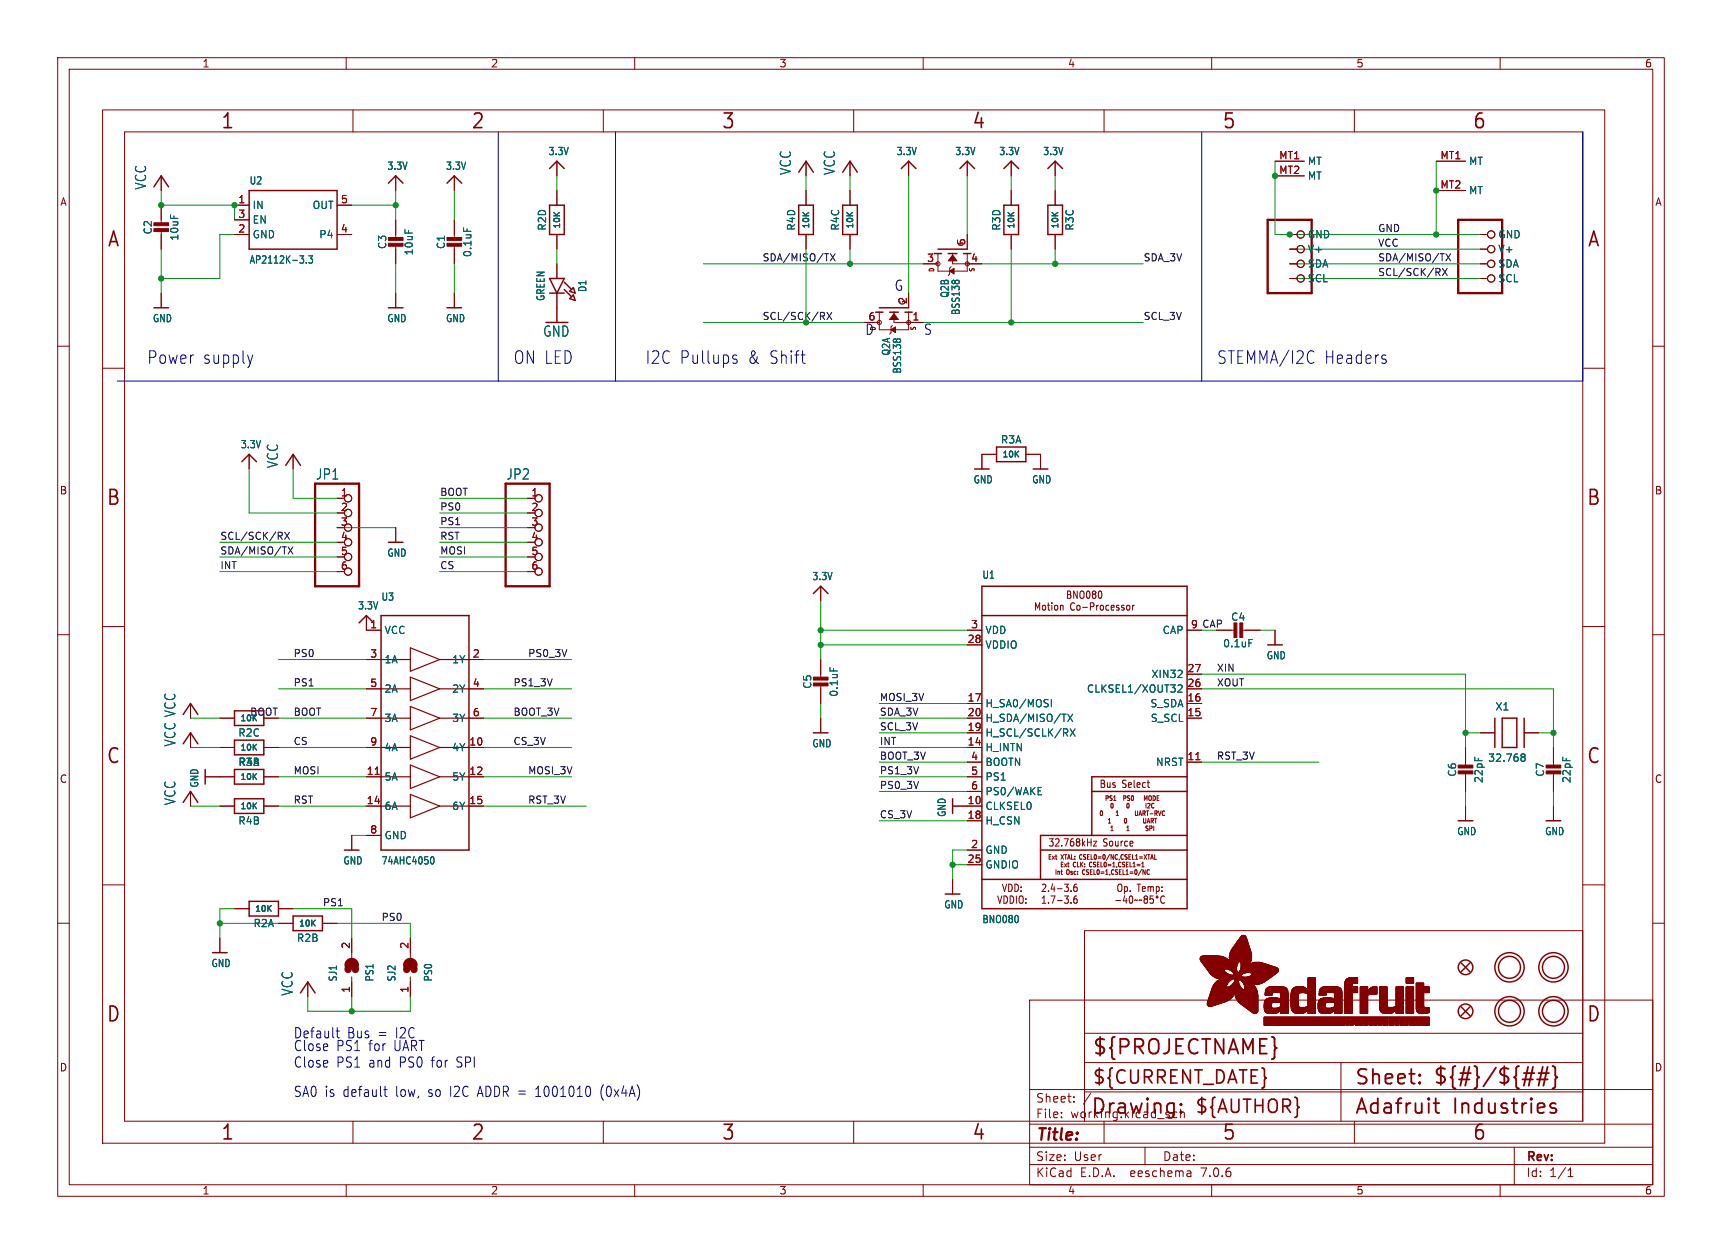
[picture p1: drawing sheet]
<svg xmlns="http://www.w3.org/2000/svg" width="298mm" height="217mm" viewBox="0 0 298 217" stroke-linecap="round" stroke-linejoin="round" font-family="sans-serif">
<defs><g id="words">
<g font-size="3.5" fill="#840000">
<text x="38.2" y="22.7">1</text>
<text x="81.6" y="22.7">2</text>
<text x="125" y="22.7">3</text>
<text x="168.4" y="22.7">4</text>
<text x="211.8" y="22.7">5</text>
<text x="255.1" y="22.7">6</text>
<text x="18.5" y="43.1">A</text>
<text x="275" y="43.1">A</text>
<text x="18.3" y="87.9">B</text>
<text x="274.9" y="87.9">B</text>
<text x="18.3" y="132.7">C</text>
<text x="274.9" y="132.7">C</text>
<text x="18.3" y="177.4">D</text>
<text x="274.9" y="177.4">D</text>
<text x="189.2" y="183.2">${PROJECTNAME}</text>
<text x="234.7" y="188.4">Sheet:</text>
<text x="248.3" y="188.3">${#}/${##}</text>
<text x="38.2" y="197.9">1</text>
<text x="81.6" y="197.9">2</text>
<text x="125" y="197.9">3</text>
<text x="168.4" y="197.9">4</text>
<text x="189" y="193.5">Drawing:</text>
<text x="211.8" y="197.9">5</text>
<text x="234.7" y="193.5">Adafruit</text>
<text x="251.8" y="193.5">Industries</text>
<text x="255.1" y="197.9">6</text>
</g>
<g font-size="3.2" fill="#840000">
<text x="189.2" y="188.2">${CURRENT_DATE}</text>
<text x="207" y="193.3">${AUTHOR}</text>
</g>
<g font-size="3" fill="#0000c2">
<text x="25.4" y="63.3">Power</text>
<text x="35.1" y="63.3">supply</text>
<text x="88.9" y="63.3">ON LED</text>
<text x="111.8" y="63.3">I2C Pullups</text>
<text x="129.6" y="63.3">&amp; Shift</text>
<text x="210.8" y="63.3">STEMMA/I2C</text>
<text x="229.5" y="63.3">Headers</text>
</g>
<text font-size="2.8" fill="#840000" x="179.4" y="198.2">Title:</text>
<g font-size="2.5" fill="#006464">
<text x="25.5" y="33" transform="rotate(-90 25.5 33)">VCC</text>
<text x="137.3" y="30.4" transform="rotate(-90 137.3 30.4)">VCC</text>
<text x="144.9" y="30.4" transform="rotate(-90 144.9 30.4)">VCC</text>
<text x="94" y="58.6">GND</text>
<text x="48.4" y="81.2" transform="rotate(-90 48.4 81.2)">VCC</text>
<text x="54.7" y="83.3">JP1</text>
<text x="87.7" y="83.3">JP2</text>
<text x="30.6" y="129.5" transform="rotate(-90 30.6 129.5)">VCC VCC</text>
<text x="30.6" y="139.6" transform="rotate(-90 30.6 139.6)">VCC</text>
<text x="50.9" y="172.7" transform="rotate(-90 50.9 172.7)">VCC</text>
</g>
<g font-size="2.5" fill="#0000c2">
<text x="154.9" y="50.6">G</text>
<text x="149.9" y="58.2">D</text>
<text x="160" y="58.2">S</text>
<text x="50.8" y="180.1">Default</text>
<text x="50.8" y="182.3">Close</text>
<text x="50.8" y="185.2">Close</text>
<text x="58.3" y="182.3">PS1 for</text>
<text x="58.3" y="185.2">PS1 and</text>
<text x="60.2" y="180.1">Bus</text>
<text x="65.6" y="180.1">=</text>
<text x="68.5" y="182.3">UART</text>
<text x="68.8" y="180.1">I2C</text>
<text x="69.4" y="185.2">PS0 for</text>
<text x="79.6" y="185.2">SPI</text>
<text x="50.8" y="190.3">SA0 is default</text>
<text x="68.8" y="190.3">low,</text>
<text x="74.5" y="190.3">so I2C ADDR =</text>
<text x="93.7" y="190.3">1001010</text>
<text x="105.1" y="190.3">(0x4A)</text>
</g>
<g font-size="2.1" fill="#840000">
<text x="179.4" y="191.3">Sheet:</text>
<text x="179.4" y="194">File:</text>
<text x="185.5" y="194">working.kicad_sch</text>
<text x="179.4" y="201.4">Size:</text>
<text x="186.1" y="201.4">User</text>
<text x="201.4" y="201.4">Date:</text>
<text x="264.4" y="201.6">Rev:</text>
<text x="179.4" y="204.2">KiCad</text>
<text x="187.2" y="204.2">E.D.A.</text>
<text x="196.1" y="204.2">eeschema</text>
<text x="208.4" y="204.2">7.0.6</text>
<text x="264.4" y="204.2">Id:</text>
<text x="268.5" y="204.2">1/1</text>
</g>
<g font-size="1.8" fill="#840000">
<text x="35" y="11.9">1</text>
<text x="85" y="11.9">2</text>
<text x="135" y="11.9">3</text>
<text x="185" y="11.9">4</text>
<text x="235" y="11.9">5</text>
<text x="285" y="11.9">6</text>
<text x="10.3" y="35.9">A</text>
<text x="286.8" y="35.9">A</text>
<text x="10.3" y="85.9">B</text>
<text x="286.7" y="85.9">B</text>
<text x="189.1" y="105">Co-Processor</text>
<text x="10.3" y="135.9">C</text>
<text x="190.5" y="136.8">Bus</text>
<text x="194.5" y="136.8">Select</text>
<text x="286.7" y="135.9">C</text>
<text x="181.6" y="146.9">32.768kHz</text>
<text x="191.2" y="146.9">Source</text>
<text x="10.3" y="185.9">D</text>
<text x="286.7" y="185.9">D</text>
<text x="35" y="207.2">1</text>
<text x="85" y="207.2">2</text>
<text x="135" y="207.2">3</text>
<text x="185" y="207.2">4</text>
<text x="235" y="207.2">5</text>
<text x="285" y="207.2">6</text>
</g>
<g font-size="1.8" fill="#006464">
<text x="67" y="29.6">3.3V</text>
<text x="77.2" y="29.6">3.3V</text>
<text x="95" y="27.1">3.3V</text>
<text x="155.3" y="27.1">3.3V</text>
<text x="165.5" y="27.1">3.3V</text>
<text x="173.1" y="27.1">3.3V</text>
<text x="180.7" y="27.1">3.3V</text>
<text x="226.6" y="28.8">MT</text>
<text x="254.5" y="28.8">MT</text>
<text x="43.2" y="32.2">U2</text>
<text x="226.6" y="31.3">MT</text>
<text x="254.5" y="33.9">MT</text>
<text x="26.5" y="40.7" transform="rotate(-90 26.5 40.7)">C2</text>
<text x="31.1" y="41.8" transform="rotate(-90 31.1 41.8)">10uF</text>
<text x="43.7" y="36.4">IN</text>
<text x="43.7" y="41.5">GND</text>
<text x="43.7" y="39">EN</text>
<text x="54.1" y="36.4">OUT</text>
<text x="55.2" y="41.5">P4</text>
<text x="94.8" y="40.1" transform="rotate(-90 94.8 40.1)">R2D</text>
<text x="138" y="40.1" transform="rotate(-90 138 40.1)">R4D</text>
<text x="145.6" y="40.1" transform="rotate(-90 145.6 40.1)">R4C</text>
<text x="173.6" y="40.1" transform="rotate(-90 173.6 40.1)">R3D</text>
<text x="186.3" y="40.1" transform="rotate(-90 186.3 40.1)">R3C</text>
<text x="226.6" y="41.5">GND</text>
<text x="259.6" y="41.5">GND</text>
<text x="43.2" y="45.9">AP2112K-3.3</text>
<text x="67.2" y="43.3" transform="rotate(-90 67.2 43.3)">C3</text>
<text x="71.7" y="44.4" transform="rotate(-90 71.7 44.4)">10uF</text>
<text x="77.3" y="43.3" transform="rotate(-90 77.3 43.3)">C1</text>
<text x="81.9" y="44.7" transform="rotate(-90 81.9 44.7)">0.1uF</text>
<text x="226.6" y="44">V+</text>
<text x="226.6" y="46.6">SDA</text>
<text x="259.6" y="44">V+</text>
<text x="259.6" y="46.6">SDA</text>
<text x="94.6" y="52.3" transform="rotate(-90 94.6 52.3)">GREEN</text>
<text x="101.8" y="50.7" transform="rotate(-90 101.8 50.7)">D1</text>
<text x="164.6" y="51.7" transform="rotate(-90 164.6 51.7)">Q2B</text>
<text x="226.6" y="49.1">SCL</text>
<text x="259.6" y="49.1">SCL</text>
<text x="26.4" y="56">GND</text>
<text x="67" y="56">GND</text>
<text x="77.2" y="56">GND</text>
<text x="166.5" y="54.7" transform="rotate(-90 166.5 54.7)">BSS138</text>
<text x="154.5" y="61.7" transform="rotate(-90 154.5 61.7)">Q2A</text>
<text x="156.4" y="64.9" transform="rotate(-90 156.4 64.9)">BSS138</text>
<text x="41.6" y="77.9">3.3V</text>
<text x="173.4" y="77.1">R3A</text>
<text x="168.6" y="84">GND</text>
<text x="178.8" y="84">GND</text>
<text x="67" y="96.7">GND</text>
<text x="140.7" y="100.8">3.3V</text>
<text x="170.2" y="100.5">U1</text>
<text x="61.9" y="105.8">3.3V</text>
<text x="66" y="104.3">U3</text>
<text x="213.3" y="107.8">C4</text>
<text x="66.5" y="110.1">VCC</text>
<text x="170.7" y="112.6">VDDIO</text>
<text x="170.7" y="110.1">VDD</text>
<text x="201.4" y="110.1">CAP</text>
<text x="211.9" y="112.4">0.1uF</text>
<text x="66.5" y="115.2">1A</text>
<text x="78.3" y="115.2">1Y</text>
<text x="140.8" y="119.5" transform="rotate(-90 140.8 119.5)">C5</text>
<text x="199.5" y="117.7">XIN32</text>
<text x="219.4" y="114.5">GND</text>
<text x="66.5" y="120.2">2A</text>
<text x="66.5" y="125.3">3A</text>
<text x="78.3" y="120.2">2Y</text>
<text x="78.3" y="125.3">3Y</text>
<text x="145.4" y="120.9" transform="rotate(-90 145.4 120.9)">0.1uF</text>
<text x="170.7" y="122.8">H_SA0/MOSI</text>
<text x="170.7" y="125.3">H_SDA/MISO/TX</text>
<text x="188.3" y="120.2">CLKSEL1/XOUT32</text>
<text x="199.3" y="122.8">S_SDA</text>
<text x="199.3" y="125.3">S_SCL</text>
<text x="259.1" y="123.3">X1</text>
<text x="41.2" y="127.9">R2C</text>
<text x="66.5" y="130.4">4A</text>
<text x="78.3" y="130.4">4Y</text>
<text x="140.7" y="129.7">GND</text>
<text x="170.7" y="130.4">H_INTN</text>
<text x="170.7" y="127.9">H_SCL/SCLK/RX</text>
<text x="34.6" y="136.6" transform="rotate(-90 34.6 136.6)">GND</text>
<text x="41.3" y="132.9">R4A</text>
<text x="66.5" y="135.5">5A</text>
<text x="78.3" y="135.5">5Y</text>
<text x="170.7" y="132.9">BOOTN</text>
<text x="170.7" y="135.5">PS1</text>
<text x="200.3" y="132.9">NRST</text>
<text x="252.6" y="134.7" transform="rotate(-90 252.6 134.7)">C6</text>
<text x="257.2" y="135.8" transform="rotate(-90 257.2 135.8)">22pF</text>
<text x="257.8" y="132.2">32.768</text>
<text x="267.8" y="134.7" transform="rotate(-90 267.8 134.7)">C7</text>
<text x="272.4" y="135.8" transform="rotate(-90 272.4 135.8)">22pF</text>
<text x="41.2" y="143.1">R4B</text>
<text x="66.5" y="140.6">6A</text>
<text x="78.3" y="140.6">6Y</text>
<text x="164.1" y="141.7" transform="rotate(-90 164.1 141.7)">GND</text>
<text x="170.7" y="140.6">CLKSEL0</text>
<text x="170.7" y="143.1">H_CSN</text>
<text x="170.7" y="138">PS0/WAKE</text>
<text x="66.5" y="145.6">GND</text>
<text x="170.7" y="148.2">GND</text>
<text x="252.4" y="144.9">GND</text>
<text x="267.7" y="144.9">GND</text>
<text x="59.4" y="150">GND</text>
<text x="66" y="150">74AHC4050</text>
<text x="170.7" y="150.7">GNDIO</text>
<text x="43.8" y="160.9">R2A</text>
<text x="163.5" y="157.6">GND</text>
<text x="170.2" y="160.2">BNO080</text>
<text x="36.5" y="167.8">GND</text>
<text x="51.4" y="163.4">R2B</text>
<text x="58.6" y="170.2" transform="rotate(-90 58.6 170.2)">SJ1</text>
<text x="64.9" y="170.2" transform="rotate(-90 64.9 170.2)">PS1</text>
<text x="68.7" y="170.2" transform="rotate(-90 68.7 170.2)">SJ2</text>
<text x="75.1" y="170.2" transform="rotate(-90 75.1 170.2)">PS0</text>
</g>
<g font-size="1.8" fill="#a90000">
<text x="221.6" y="27.7">MT1</text>
<text x="249.5" y="27.7">MT1</text>
<text x="41.2" y="35.3">1</text>
<text x="59" y="35.3">5</text>
<text x="221.6" y="30.2">MT2</text>
<text x="249.5" y="32.8">MT2</text>
<text x="41.2" y="40.4">2</text>
<text x="41.2" y="37.8">3</text>
<text x="59" y="40.4">4</text>
<text x="160.6" y="45.5">3</text>
<text x="167.4" y="42.6" transform="rotate(-90 167.4 42.6)">5</text>
<text x="168.2" y="45.5">4</text>
<text x="157.2" y="52.8" transform="rotate(-90 157.2 52.8)">2</text>
<text x="150.4" y="55.6">6</text>
<text x="158" y="55.6">1</text>
<text x="59" y="86.1">1</text>
<text x="59" y="88.6">2</text>
<text x="92" y="86.1">1</text>
<text x="92" y="88.6">2</text>
<text x="59" y="91.2">3</text>
<text x="59" y="93.7">4</text>
<text x="92" y="91.2">3</text>
<text x="92" y="93.7">4</text>
<text x="59" y="96.3">5</text>
<text x="59" y="98.8">6</text>
<text x="92" y="96.3">5</text>
<text x="92" y="98.8">6</text>
<text x="64.1" y="109">1</text>
<text x="167.6" y="111.5">28</text>
<text x="168.2" y="109">3</text>
<text x="206.3" y="109">9</text>
<text x="64.1" y="114">3</text>
<text x="64.1" y="119.1">5</text>
<text x="81.8" y="114">2</text>
<text x="81.8" y="119.1">4</text>
<text x="205.7" y="119.1">26</text>
<text x="205.7" y="116.6">27</text>
<text x="64.1" y="124.2">7</text>
<text x="81.8" y="124.2">6</text>
<text x="167.6" y="121.7">17</text>
<text x="167.6" y="124.2">20</text>
<text x="205.7" y="124.2">15</text>
<text x="205.7" y="121.7">16</text>
<text x="64.1" y="129.3">9</text>
<text x="81.2" y="129.3">10</text>
<text x="167.6" y="129.3">14</text>
<text x="167.6" y="126.7">19</text>
<text x="168.2" y="131.8">4</text>
<text x="205.7" y="131.8">11</text>
<text x="63.5" y="134.4">11</text>
<text x="81.2" y="134.4">12</text>
<text x="168.2" y="134.4">5</text>
<text x="168.2" y="136.9">6</text>
<text x="63.5" y="139.4">14</text>
<text x="81.2" y="139.4">15</text>
<text x="167.6" y="139.4">10</text>
<text x="167.6" y="142">18</text>
<text x="64.1" y="144.5">8</text>
<text x="167.6" y="149.6">25</text>
<text x="168.2" y="147.1">2</text>
<text x="60.7" y="164.5" transform="rotate(-90 60.7 164.5)">2</text>
<text x="70.9" y="164.5" transform="rotate(-90 70.9 164.5)">2</text>
<text x="60.7" y="172.2" transform="rotate(-90 60.7 172.2)">1</text>
<text x="70.9" y="172.2" transform="rotate(-90 70.9 172.2)">1</text>
</g>
<text font-size="1.8" fill="#009600" x="206.3" y="109">9 CAP</text>
<g font-size="1.7" fill="#0f0f0f">
<text x="238.8" y="40.3">GND</text>
<text x="132.1" y="45.4">SDA/MISO/TX</text>
<text x="198.1" y="45.4">SDA_3V</text>
<text x="238.8" y="42.8">VCC</text>
<text x="238.8" y="45.4">SDA/MISO/TX</text>
<text x="238.8" y="47.9">SCL/SCK/RX</text>
<text x="132.1" y="55.5">SCL/SCK/RX</text>
<text x="198.1" y="55.5">SCL_3V</text>
<text x="76.2" y="88.6">PS0</text>
<text x="76.2" y="86">BOOT</text>
<text x="38.1" y="93.6">SCL/SCK/RX</text>
<text x="76.2" y="93.6">RST</text>
<text x="76.2" y="91.1">PS1</text>
<text x="38.1" y="96.2">SDA/MISO/TX</text>
<text x="38.1" y="98.7">INT</text>
<text x="76.2" y="96.2">MOSI</text>
<text x="76.2" y="98.7">CS</text>
<text x="50.8" y="114">PS0</text>
<text x="91.4" y="114">PS0_3V</text>
<text x="50.8" y="119">PS1</text>
<text x="88.9" y="119">PS1_3V</text>
<text x="210.8" y="116.5">XIN</text>
<text x="210.8" y="119">XOUT</text>
<text x="50.8" y="124.1">BOOT</text>
<text x="88.9" y="124.1">BOOT_3V</text>
<text x="152.4" y="121.6">MOSI_3V</text>
<text x="152.4" y="124.1">SDA_3V</text>
<text x="50.8" y="129.2">CS</text>
<text x="88.9" y="129.2">CS_3V</text>
<text x="152.4" y="131.7">BOOT_3V</text>
<text x="152.4" y="126.7">SCL_3V</text>
<text x="152.4" y="129.2">INT</text>
<text x="210.8" y="131.7">RST_3V</text>
<text x="50.8" y="134.3">MOSI</text>
<text x="91.4" y="134.3">MOSI_3V</text>
<text x="152.4" y="136.8">PS0_3V</text>
<text x="152.4" y="134.3">PS1_3V</text>
<text x="50.8" y="139.4">RST</text>
<text x="91.4" y="139.4">RST_3V</text>
<text x="152.4" y="141.9">CS_3V</text>
<text x="55.9" y="157.1">PS1</text>
<text x="66" y="159.7">PS0</text>
</g>
<text font-size="1.7" fill="#840000" x="43.3" y="124.1">BOOT</text>
<g font-size="1.4" fill="#006464">
<text x="97.3" y="39.8" transform="rotate(-90 97.3 39.8)">10K</text>
<text x="140.5" y="39.8" transform="rotate(-90 140.5 39.8)">10K</text>
<text x="148.1" y="39.8" transform="rotate(-90 148.1 39.8)">10K</text>
<text x="176.1" y="39.8" transform="rotate(-90 176.1 39.8)">10K</text>
<text x="183.7" y="39.8" transform="rotate(-90 183.7 39.8)">10K</text>
<text x="173.6" y="79.6">10K</text>
<text x="41.5" y="125.3">10K</text>
<text x="41.5" y="130.4">10K</text>
<text x="41.5" y="135.4">10K</text>
<text x="41.5" y="140.5">10K</text>
<text x="44" y="158.3">10K</text>
<text x="51.7" y="160.8">10K</text>
</g>
<g font-size="1.1" fill="#840000">
<text x="162.1" y="47.3" transform="rotate(-90 162.1 47.3)">D</text>
<text x="169.1" y="47.2" transform="rotate(-90 169.1 47.2)">S</text>
<text x="158.9" y="57.4" transform="rotate(-90 158.9 57.4)">S</text>
<text x="199.4" y="141.6">1</text>
<text x="187.9" y="150.5">CLK:</text>
</g>
<g font-size="1.1" fill="#a90000">
<text x="167.2" y="42.8" transform="rotate(-90 167.2 42.8)">G</text>
<text x="157" y="53" transform="rotate(-90 157 53)">G</text>
<text x="167.8" y="150.5">XTAL:</text>
</g>
<text font-size="1.1" fill="#0000c2" x="152" y="57.4" transform="rotate(-90 152 57.4)">D</text>
<text font-size="1.1" fill="#006464" x="172.5" y="141.6">PS1</text>
</g></defs>
<g fill="none" stroke="#840000" stroke-width=".17">
<path d="M10 10h278.5v197.3h-278.5zM12 12h274.5v193.3h-274.5zM17.8 19h260.3v179.1h-260.3zM60 10v2M61.2 19v3.9M104.6 19v3.9M110 10v2M148 19v3.9M160 10v2M191.3 19v3.9M210 10v2M234.7 19v3.9"/>
<path d="M260 10v2M21.6 22.9h252.7v171.4h-252.7zM27.9 30.5v2.5M27.9 35.6v3.3M27.9 39.9v3.3M40.6 35.6h2.6M40.6 38.1h2.6M58.4 35.6h2.6M68.6 30.5v2.5M68.6 38.1v3.3M78.7 30.5v2.5M78.7 38.1v3.3"/>
<path d="M96.5 27.9v2.6M96.5 33v2.6M139.7 27.9v2.6M139.7 33v2.6M147.3 27.9v2.6M147.3 33v2.6M157.5 27.9v2.6M167.6 27.9v2.6M175.3 27.9v2.6M175.3 33v2.6M182.9 27.9v2.6M182.9 33v2.6"/>
<path d="M221 30.5h5.1M221 27.9h5.1M248.9 27.9h5.1M248.9 33h5.1M10 60h2M27.9 50.8v2.5M40.6 40.6h2.6M58.4 40.6h2.6M68.6 42.4v3.3M68.6 50.8v2.5M78.7 42.4v3.3M78.7 50.8v2.5"/>
<path d="M96.5 40.6v2.6M96.5 45.7v2.6M96.5 50.8v5.1M139.7 40.6v2.6M147.3 40.6v2.6M149.9 55.9h2.5M152.4 54.1v3h5.1v-3M154.7 56.4l-.3 .2v1.1l-.2 .2M154.9 54.1v1.8h5.1M157.5 50.8v2.5M160 45.7h2.6M162.6 43.9v3.1h5v-1.3"/>
<path d="M164.8 46.2l-.2 .3v1l-.3 .3M165.1 43.9v1.8h5.1M167.6 40.6v2.6M175.3 40.6v2.6M182.9 40.6v2.6M223.5 40.6h1.3M223.5 43.2h1.3M223.5 45.7h1.3M223.5 48.3h1.3M256.5 40.6h1.3M256.5 43.2h1.3M256.5 45.7h1.3"/>
<path d="M256.5 48.3h1.3M286.5 60h2M17.8 63.8h3.8M43.2 78.7v2.6M50.8 78.7v2.6M172.7 78.7h-2.5v2.6M177.8 78.7h2.5v2.6M274.3 63.8h3.8M58.4 86.4h1.3M58.4 91.4h1.3M58.4 96.5h1.3M58.4 99.1h1.3"/>
<path d="M68.6 91.4v2.6M91.4 86.4h1.3M91.4 91.4h1.3M91.4 96.5h1.3M91.4 99.1h1.3M10 110h2M17.8 108.6h3.8M63.5 106.7v2.5h2.5M63.5 119.4h2.5M63.5 114.3h2.5M81.3 119.4h2.5M81.3 114.3h2.5"/>
<path d="M142.2 101.6v2.5M142.2 114.3v3.3M142.2 118.6v3.3M167.6 111.8h2.6M167.6 109.2h2.6M179.5 105.7v-1.2l.3 .9 .4-.9v1.2M180.8 105l.2-.1 .2 .2v.4l-.2 .2h-.2l-.1-.2zM181.5 104.9h.4M181.7 104.5v1.1l.2 .1M182.3 104.5v.1M182.3 104.9v.8M182.9 105l.2-.1 .2 .2v.4l-.2 .2h-.2l-.1-.2z"/>
<path d="M183.8 105l.2-.1 .2 .1 .1 .7M183.8 104.9v.8M185 102.4h.4l.2 .3-.2 .3 .2 .2v.3l-.2 .2h-.4zM185 103h.4M186.2 104.6v-.1a.62 .62 0 0 0-.7 .5 .62 .62 0 0 0 .4 .7l.3-.1M186.7 102.4v1.3l-.6-1.3v1.3M186.7 105l.3-.1 .2 .2v.4l-.2 .2h-.3l-.1-.2zM187.3 102.5l.3-.1 .2 .2 .1 .7-.3 .4-.4-.2v-.6zM187.7 105.3h.8M188.9 103.2v-.5l-.2-.3a.72 .72 0 0 0 0 1.3M189 104.5v1.2M189.5 103l-.2-.3 .2-.3 .3 .1 .1 .2-.2 .3"/>
<path d="M189.5 103h.2M189.5 103l-.1 .1M189.7 103l.2 .1M190.1 104.9v.8M190.4 103.2v-.5l.2-.3 .3 .1 .1 .7M190.7 105.6l.2 .1 .3-.1M191.7 105.6l.2 .1h.3M192.6 105.6l.1 .1h.3M194 105.6l-.2 .1h-.3M194.8 105.6l-.1 .1h-.3M195.3 105.6l.2 .1 .3-.1M196.3 104.9v.8"/>
<path d="M205.7 119.4h2.6M205.7 116.8h2.6M205.7 109.2h2.6M210.8 109.2h3.3M215.1 109.2h3.3M221 109.2v2.6M274.3 108.6h3.8M286.5 110h2M33 121.9v2.6M33 127v2.5M33 137.2v2.5M35.6 134.6h5"/>
<path d="M38.1 129.5h2.5M38.1 124.5h2.5M38.1 139.7h2.5M45.7 134.6h2.6M45.7 129.5h2.6M45.7 139.7h2.6M63.5 134.6h2.5M63.5 129.5h2.5M63.5 124.5h2.5M63.5 139.7h2.5M81.3 134.6h2.5M81.3 129.5h2.5"/>
<path d="M81.3 124.5h2.5M81.3 139.7h2.5M142.2 124.5v2.5M165.1 139.7h5.1M167.6 127h2.6M167.6 134.6h2.6M167.6 129.5h2.6M167.6 124.5h2.6M167.6 132.1h2.6M167.6 121.9h2.6M167.6 137.2h2.6M191.7 138.3h.4l-.1-.4h-.3v.8"/>
<path d="M192.6 139.3l.1-.1a.41 .41 0 0 1 .2 .4 .41 .41 0 0 1-.3 .4l-.1-.3zM192.7 137.9l-.3 .1a.33 .33 0 0 0 .3 .4v.3h-.3M193 138.7h.4M193 138.1l.2-.2v.8M194.8 138.3h.3v-.4h-.3v.8M195.4 139.3l.1-.1a.41 .41 0 0 1 .2 .4 .41 .41 0 0 1-.3 .4l-.1-.3zM195.7 138.4h.1M195.8 138.4l-.1 .3h-.3M195.8 137.9h-.3l-.1 .2 .1 .2 .2 .1M196.2 137.9a.41 .41 0 0 1 .3 .4 .41 .41 0 0 1-.3 .4l-.1-.3zM198.3 138.7v-.8l.3 .6 .2-.6v.8M198.6 139.2v.8"/>
<path d="M198.9 139.3l.3-.1 .1 .2-.4 .6h.4M199.2 137.9l.3 .1 .1 .4-.2 .3-.3-.1zM199.9 137.9a.41 .41 0 0 1 .4 .4 .41 .41 0 0 1-.4 .4zM200 139.3a.35 .35 0 0 0-.4 .3 .35 .35 0 0 0 .4 .4M200.5 138.3h.3M200.9 137.9h-.4v.8h.4M205.7 124.5h2.6M205.7 132.1h2.6M205.7 121.9h2.6M254 129.5v3.3M254 133.9v3.3M254 139.7v2.5"/>
<path d="M256.5 127h2.6M264.2 127h2.5M269.2 129.5v3.3M269.2 133.9v3.3M269.2 139.7v2.5M10 160h2M17.8 153.4h3.8M40.6 157.5h2.6M48.3 157.5h2.5M61 144.8v2.5M63.5 144.8h2.5M165.1 152.4v2.5"/>
<path d="M167.6 142.2h2.6M167.6 147.3h2.6M167.6 149.9h2.6M172.9 155.3l.4 1.2 .3-1.2M173.7 153.2l.4 1.3 .4-1.3M174 155.3a.67 .67 0 0 1 .6 .4 .67 .67 0 0 1-.2 .8h-.4zM174.8 153.2a.67 .67 0 0 1 .7 .5 .67 .67 0 0 1-.3 .7l-.4 .1zM175.1 155.3a.67 .67 0 0 1 .6 .4 .67 .67 0 0 1-.2 .8h-.4zM175.9 153.2a.67 .67 0 0 1 .6 .5 .67 .67 0 0 1-.2 .7l-.4 .1zM176.2 155.3v1.2M176.8 155.3h.3l.2 .2v.6l-.2 .4-.4-.1-.1-.7zM177 154.4v.1"/>
<path d="M177 153.7v.1M177.8 156.4v.1M177.8 155.8v.1M180.6 153.3l.5-.1 .2 .4-.7 .9h.7M180.6 156.5h.7M180.6 155.6l.3-.3v1.2M181.7 154.4v.1M181.7 156.4v.1M181.8 148.5h.3M182.1 155.3h.8l-.5 1.2M182.2 148.1h-.4v.8h.4M182.4 148.4l.4 .5"/>
<path d="M182.4 153.2l-.2 .9h.7M182.7 153.7v.8M182.8 148.4l-.4 .5M182.9 148.4h.3M183 148.1v.7l.2 .1M183 150.7v.8M183.3 154h.8M183.3 156.1h.8M183.3 151v.5M183.3 151.1l.3-.1v.5M183.9 148.1l.4 .8M183.9 151h.2"/>
<path d="M183.9 149.8h.3M184 150.7v.7l.1 .1M184.3 149.4h-.4v.8h.4M184.3 148.1l-.4 .8M184.5 153.2h.7l-.4 .5 .3 .1v.6l-.1 .1-.5-.1M184.5 155.3h.7l-.4 .5 .3 .1v.5l-.1 .1-.5-.1M184.5 148.1h.4M184.5 149.7l.4 .5M184.7 148.1v.8M184.9 149.7l-.4 .5M185 150.8h.3v.5l-.1 .2-.3-.1zM185 148.9l.3-.8 .2 .8"/>
<path d="M185 149.7h.3M185.1 148.7h.3M185.1 149.4v.7l.2 .1M185.6 151.1h.1M185.6 151.1l.3 .3-.1 .1h-.2M185.6 154.4v.1M185.6 156.4v.1M185.7 148.1v.8h.3M185.8 151l-.2 .1M186.3 148.8v.1M186.3 148.4v.1M186.4 149.5a.35 .35 0 0 0-.4 .3 .35 .35 0 0 0 .4 .4"/>
<path d="M186.5 151h-.2l-.2 .1 .1 .4h.3M186.6 153.2l-.3 .1-.2 .2v.8l.2 .2 .4-.1v-.4l-.1-.2-.3-.1-.2 .3M186.6 155.3h-.3l-.2 .3v.7l.2 .2 .4-.1v-.4l-.1-.2h-.3l-.2 .2M186.7 149.4v.8h.4M186.8 151v.1M186.8 151.5h.1M186.8 151.5h-.1M187.3 149.4v.8M187.4 149.8l.3 .4M187.5 148.2v-.1a.35 .35 0 0 0-.4 .4 .35 .35 0 0 0 .4 .3M187.7 150.8a.39 .39 0 0 0-.1 .5 .39 .39 0 0 0 .4 .2M187.7 149.4l-.4 .5"/>
<path d="M188 151.5h.1M188.2 148.1l-.4 .1a.33 .33 0 0 0 .4 .4l-.1 .3h-.3M188.3 150.9v.1a.31 .31 0 0 1 .3 .5h-.3M188.5 148.5h.2M188.8 148.1h-.3v.8h.3M189 150.7v.8h.3M189 151.1h.2M189.1 148.1v.8h.3M189.5 145.8h.6l-.6 .8h.6M189.6 150.7v.8h.3M189.7 148.1h.1a.41 .41 0 0 1 .2 .4 .41 .41 0 0 1-.3 .4l-.1-.3zM190.2 149.8h.2"/>
<path d="M190.2 150.2h.3M190.2 149.4h.3M190.3 150.7a.41 .41 0 0 1 .2 .4 .41 .41 0 0 1-.3 .4v-.6M190.3 148.5h.5M190.3 148.7h.5M190.8 140.6l.1-.1a.41 .41 0 0 1 .2 .4 .41 .41 0 0 1-.3 .4l-.1-.3zM190.8 149.4v.8h.3M190.8 151.1h.5M190.8 151.3h.5M191.2 148.1h.1a.41 .41 0 0 1 .3 .4 .41 .41 0 0 1-.4 .4l-.1-.3zM191.4 149.5l.1-.1a.41 .41 0 0 1 .3 .4 .41 .41 0 0 1-.4 .4l-.1-.3zM191.6 151.5h.4"/>
<path d="M191.6 151l.2-.3v.8M192 149.8h.6M192 150h.6M192.1 142.1l.2-.3v.8M192.1 142.6h.4M192.3 148.1l-.6 1M192.4 151.5l-.1 .2M192.5 143.4l.2-.3v.9M192.5 144h.4M192.9 150.2h.3M192.9 149.6l.2-.2v.8M193 148.1v.8l-.4-.8v.8"/>
<path d="M193.1 150.8h-.1a.37 .37 0 0 0-.4 .3 .37 .37 0 0 0 .4 .4M193.1 151.5h-.1M193.4 156.1h.8M193.5 140.8l.2-.3v.8M193.5 141.3h.3M193.6 150.2l-.1 .1M193.7 148.2l-.1-.1a.35 .35 0 0 0-.4 .4 .35 .35 0 0 0 .5 .3M193.7 150.8h-.4a.33 .33 0 0 0 .4 .4l-.1 .3h-.3M193.9 153.3l.3-.1 .2 .2v.7l-.2 .4-.4-.2-.1-.6zM194 148.9l-.1 .1M194 151.1h.2M194.3 149.5h-.1a.35 .35 0 0 0-.4 .3 .35 .35 0 0 0 .5 .4"/>
<path d="M194.3 150.7h-.3v.8h.3M194.6 150.7v.8h.4M194.7 148.2v-.1a.35 .35 0 0 0-.4 .4 .35 .35 0 0 0 .4 .3M194.9 153.7h.3l.2 .2-.1 .5h-.4M194.9 153.7v1.2M194.9 149.5h-.3a.33 .33 0 0 0 .3 .4v.3h-.4M194.9 155.2l-.2 .9h.6M195 141.9v-.1a.41 .41 0 0 1 .3 .4 .41 .41 0 0 1-.3 .4l-.1-.3zM195.2 151l.2-.3v.8M195.2 151.5h.4M195.2 155.7v.8M195.2 149.8h.3"/>
<path d="M195.3 143.4l.2-.3v.9M195.3 144h.4M195.4 148.1l-.4 .1a.33 .33 0 0 0 .3 .4v.3h-.3M195.6 149.4h-.4v.8h.4M195.7 148.5h.2M195.8 149.4v.8h.4M195.8 151.1h.6M195.8 151.3h.6M195.9 155.3h.1a.72 .72 0 0 1 0 1.2 .94 .94 0 0 1-.1-1.2zM195.9 154.4v.1M196 148.1h-.3v.8h.3M196.3 148.1v.8h.3"/>
<path d="M196.4 150.2h.4M196.4 149.6l.2-.2v.8M196.7 151.5h.1M196.8 150.8v-.1a.41 .41 0 0 1 .3 .4 .41 .41 0 0 1-.3 .4l-.1-.3zM196.8 140.5v.7l.1 .1 .3-.1v-.7M196.8 148.9h.4M196.8 148.3l.2-.2v.8M197.1 149.8h.5M197.1 150h.5M197.1 153.2h.6M197.1 155.9l-.5 .2M197.4 153.2v1.3"/>
<path d="M197.4 141.3l.2-.8 .3 .8M197.5 141.1h.3M197.5 148.5h.5M197.5 148.7h.5M197.9 150.7l-.6 1M197.9 150.2h.4M197.9 149.6l.2-.2v.8M197.9 155.9l-.5 .2M198 154.1l.5-.1v-.3h-.4l-.1 .1v.6h.5M198.1 141l.3-.1v-.3l-.3-.1v.8M198.2 141.8v.7l.1 .1 .3-.1v-.7M198.3 141l.2 .3"/>
<path d="M198.3 148.1l.4 .8M198.5 150.7v.8l-.4-.8v.8M198.5 155.8l-.2 .3v.2l.2 .2h.3l.1-.2v-.2l-.2-.3M198.5 155.8l-.2-.2 .2-.3h.3l.1 .2-.2 .3M198.5 155.8h.2M198.7 140.5h.4M198.7 148.1l-.4 .8M198.8 142.6l.2-.8 .3 .8M198.9 140.5v.8M198.9 142.4h.3M198.9 148.1h.4M199 153.8l.3-.1 .1 .1"/>
<path d="M199 153.7v.8M199 143.2h-.4a.33 .33 0 0 0 .3 .4v.3h-.3M199.1 148.1v.8M199.2 150.8a.37 .37 0 0 0-.4 .3 .37 .37 0 0 0 .4 .4M199.2 151.5h.1M199.3 143.6l.3-.1v-.3l-.3-.1v.9M199.4 153.8l.2-.1h.2l.1 .8M199.4 153.8v.7M199.4 148.9l.3-.8 .2 .8M199.5 148.7h.3M199.5 141.8v.8M199.7 142.3l.2 .3"/>
<path d="M199.9 155.3h-.5l-.1 .6 .2-.1h.3l.1 .2v.4l-.2 .1-.4-.1M199.9 142l-.1 .2-.3 .1M200 143.1v.9M200.1 141.8h.4M200.1 148.1v.8h.4M200.2 141l.3-.1v-.3l-.3-.1v.8M200.3 141.8v.8M200.3 141l.3 .3M200.4 153.7h.3l.2 .2-.1 .5h-.4M200.4 153.7v1.2M200.8 140.5l.2 .8 .2-.8M201.4 154.4v.1"/>
<path d="M201.4 153.7v.1M201.8 155.4v-.1a.62 .62 0 0 0-.7 .5 .62 .62 0 0 0 .4 .7l.3-.1M201.8 140.6a.35 .35 0 0 0-.4 .3 .35 .35 0 0 0 .4 .4M274.3 153.4h3.8M286.5 160h2M38.1 162.6v2.5M48.3 160h2.5M53.3 170.2v2.5M55.9 160h2.5M61 162.6v3.4M61 169.3v3.4M71.1 162.6v3.4"/>
<path d="M71.1 169.3v3.4M178.4 173.3h108.1v32h-108.1zM188 179.1h86.3M274.3 161.3h-86.3v33M61.2 194.3v3.8M104.6 194.3v3.8M148 194.3v3.8M178.4 198.8h108.1M178.4 194.8h108.1M178.4 188.8h108.1M184 193.6v.1M184 192.8v.1"/>
<path d="M186.1 190.9v.1M186.1 190.1v.1M188 184.1h86.3M188 189.2h86.3M189.1 189.4l-1.3 2M191.3 194.3v3.8M198.4 198.8v3M203.8 192.7l.2 .1M204 193.6l-.2 .1M204.6 192.2v1.5M204.6 192.9l.2-.2 .4 .1 .1 .9M232.4 184.1v10.2"/>
<path d="M234.7 194.3v3.8M262.5 198.8v6.5M60 205.3v2M110 205.3v2M160 205.3v2M178.4 201.8h108.1M206.3 203l.1 .9M206.4 203.8l-.1 .1M206.4 203.3h-.1M210 205.3v2M260 205.3v2M271.8 203.9h.8"/>
<path d="M271.8 202.8l.4-.4v1.5"/>
<circle cx="152.4" cy="55.9" r=".36"/>
<circle cx="157.5" cy="55.9" r=".36"/>
<circle cx="162.6" cy="45.7" r=".36"/>
<circle cx="167.6" cy="45.7" r=".36"/>
<circle cx="225.4" cy="48.3" r=".63"/>
<circle cx="225.4" cy="43.2" r=".63"/>
<circle cx="225.4" cy="45.7" r=".63"/>
<circle cx="225.4" cy="40.6" r=".63"/>
<circle cx="258.4" cy="40.6" r=".63"/>
<circle cx="258.4" cy="45.7" r=".63"/>
<circle cx="258.4" cy="43.2" r=".63"/>
<circle cx="258.4" cy="48.3" r=".63"/>
<circle cx="60.3" cy="96.5" r=".63"/>
<circle cx="60.3" cy="86.4" r=".63"/>
<circle cx="60.3" cy="88.9" r=".63"/>
<circle cx="60.3" cy="91.4" r=".63"/>
<circle cx="60.3" cy="99.1" r=".63"/>
<circle cx="60.3" cy="94" r=".63"/>
<circle cx="93.3" cy="99.1" r=".63"/>
<circle cx="93.3" cy="91.4" r=".63"/>
<circle cx="93.3" cy="86.4" r=".63"/>
<circle cx="93.3" cy="96.5" r=".63"/>
<circle cx="93.3" cy="88.9" r=".63"/>
<circle cx="93.3" cy="94" r=".63"/>
<circle cx="200.5" cy="155.4" r=".17"/>
</g>
<g fill="none" stroke="#840000" stroke-width=".25">
<path d="M26.7 32.4l1.2-1.9 1.3 1.9M43.2 33h15.2v10.2h-15.2zM67.3 31.7l1.3-1.2 1.2 1.2M77.5 31.7l1.2-1.2 1.3 1.2M95.2 29.2l1.3-1.3 1.3 1.3M95.2 35.6h2.6v5h-2.6zM138.4 35.6h2.6v5h-2.6zM138.4 29.8l1.3-1.9 1.3 1.9M146 35.6h2.6v5h-2.6zM146 29.8l1.3-1.9 1.3 1.9M156.2 29.2l1.3-1.3 1.2 1.3M166.4 29.2l1.2-1.3 1.3 1.3"/>
<path d="M174 35.6h2.5v5h-2.5zM174 29.2l1.3-1.3 1.2 1.3M181.6 35.6h2.5v5h-2.5zM181.6 29.2l1.3-1.3 1.2 1.3M26.7 53.3h2.5M67.3 53.3h2.5M77.5 53.3h2.5M95.2 48.3h2.6l-1.3 2.5zM95.2 50.8h2.6M97.8 48.9l1.3 1.3M97.8 50.2l1.3 1.2M98.7 50.5l.7-.7 .3 1z"/>
<path d="M98.7 51.8l.7-.7 .3 1zM151.8 54.1h1.2M152.4 53.3h5.1M154.2 54.1h1.5M156.8 54.1h1.3M161.9 43.9h1.3M162.6 43.2h5M164.3 43.9h1.6M167 43.9h.6M172.7 77.5h5.1v2.5h-5.1zM41.9 80l1.3-1.3 1.2 1.3M49.5 80.6l1.3-1.9 1.3 1.9"/>
<path d="M67.3 94h2.5M168.9 81.3h2.5M179.1 81.3h2.5M62.2 107.9l1.3-1.2 1.3 1.2M66 106.7h15.3v40.6h-15.3zM141 102.9l1.2-1.3 1.3 1.3M170.2 101.6h35.5v55.9h-35.5zM170.2 106.7h35.5M219.7 111.8h2.5M31.7 139.1l1.3-1.9 1.3 1.9M31.7 123.8l1.3-1.9 1.3 1.9M31.7 128.9l1.3-1.9 1.3 1.9"/>
<path d="M35.6 133.3v2.6M40.6 123.2h5.1v2.5h-5.1zM40.6 128.3h5.1v2.5h-5.1zM40.6 133.3h5.1v2.6h-5.1zM40.6 138.4h5.1v2.6h-5.1zM141 127h2.5M165.1 138.4v2.6M189.2 137.2h16.5M205.7 134.6h-16.5v10.2M259.1 124.5v5M260.3 124.5h2.6v5h-2.6zM264.2 124.5v5"/>
<path d="M43.2 156.2h5.1v2.5h-5.1zM50.8 158.7h5.1v2.6h-5.1zM59.7 147.3h2.5M163.8 154.9h2.6M170.2 152.4h35.5M180.3 147.3h25.4M205.7 144.8h-25.4v7.6M252.7 142.2h2.6M268 142.2h2.5M36.8 165.1h2.6M52.1 172.1l1.2-1.9 1.3 1.9M253.2 166.9l1.6 1.5"/>
<path d="M253.2 174.5l1.6 1.5M254.8 166.9l-1.6 1.5M254.8 174.5l-1.6 1.5"/>
<circle cx="254" cy="167.6" r="1.27"/>
<circle cx="254" cy="175.3" r="1.27"/>
<circle cx="261.6" cy="175.3" r="2.54"/>
<circle cx="261.6" cy="167.6" r="2.54"/>
<circle cx="261.6" cy="175.3" r="1.9"/>
<circle cx="261.6" cy="167.6" r="1.9"/>
<circle cx="269.2" cy="175.3" r="2.54"/>
<circle cx="269.2" cy="167.6" r="2.54"/>
<circle cx="269.2" cy="175.3" r="1.9"/>
<circle cx="269.2" cy="167.6" r="1.9"/>
</g>
<g fill="#840000" stroke="#840000" stroke-width=".17">
<path d="M77.5 42.2h2.5v.5h-2.5z"/>
<path d="M77.5 41.1h2.5v.6h-2.5z"/>
<path d="M252.7 133.6h2.6v.5h-2.6z"/>
<path d="M252.7 132.6h2.6v.5h-2.6z"/>
<path d="M165.1 44.2l.8 1h-1.6z"/>
<path d="M164.6 47l.8-.5v1z"/>
<path d="M154.9 54.4l.8 1h-1.5z"/>
<path d="M154.4 57.1l.8-.5v1.1z"/>
<path d="M141 118.4h2.5v.5h-2.5z"/>
<path d="M141 117.3h2.5v.6h-2.5z"/>
<path d="M67.3 42.2h2.5v.5h-2.5z"/>
<path d="M67.3 41.1h2.5v.6h-2.5z"/>
<path d="M268 133.6h2.5v.5h-2.5z"/>
<path d="M268 132.6h2.5v.5h-2.5z"/>
<path d="M213.9 107.9h.5v2.6h-.5z"/>
<path d="M214.9 107.9h.5v2.6h-.5z"/>
<path d="M26.7 39.6h2.5v.5h-2.5z"/>
<path d="M26.7 38.6h2.5v.5h-2.5z"/>
<path d="M208 166.3h4.8z"/>
<path d="M208 166.2l4.8 .1z"/>
<path d="M208 166.2h4.8z"/>
<path d="M208 166.2h4.7z"/>
<path d="M208 166.1l4.7 .1z"/>
<path d="M208 166.1h4.6z"/>
<path d="M208 166l4.5 .1z"/>
<path d="M208 166h4.5z"/>
<path d="M208 166.4h4.9z"/>
<path d="M208 166.3l4.9 .1z"/>
<path d="M208 166h4.4z"/>
<path d="M208 165.9l4.4 .1z"/>
<path d="M208.1 166.4l4.9 .1z"/>
<path d="M208.1 165.9h4.2z"/>
<path d="M208.1 166.5h4.9z"/>
<path d="M208.1 165.9h4.1z"/>
<path d="M208.1 165.8l4 .1z"/>
<path d="M208.1 166.6h5z"/>
<path d="M208.1 166.5l4.9 .1z"/>
<path d="M208.1 165.8h3.9z"/>
<path d="M208.2 166.6h4.9z"/>
<path d="M208.2 165.8h3.6z"/>
<path d="M208.2 166.6l4.9 .1z"/>
<path d="M208.2 165.7l3.5 .1z"/>
<path d="M208.2 166.7h5z"/>
<path d="M208.2 166.7h4.9z"/>
<path d="M208.3 166.7l4.9 .1z"/>
<path d="M208.3 165.7h3.3z"/>
<path d="M208.3 166.8h6.3z"/>
<path d="M208.3 166.8h4.9z"/>
<path d="M208.3 166.8l6.3 .1z"/>
<path d="M208.4 166.9h6.2z"/>
<path d="M208.4 167h6.1z"/>
<path d="M208.4 166.9l6.1 .1z"/>
<path d="M208.4 165.7h2.8z"/>
<path d="M208.5 167h6z"/>
<path d="M208.5 167l6 .1z"/>
<path d="M208.6 167.1h5.9z"/>
<path d="M208.6 167.1l5.8 .1z"/>
<path d="M208.6 167.2h5.8z"/>
<path d="M208.7 167.2l5.7 .1z"/>
<path d="M208.7 167.3h5.7z"/>
<path d="M208.7 167.3l5.7 .1z"/>
<path d="M208.8 167.4h5.6z"/>
<path d="M208.8 167.5h5.5z"/>
<path d="M208.8 167.4l5.5 .1z"/>
<path d="M208.9 167.5l5.4 .1z"/>
<path d="M208.9 167.6h5.4z"/>
<path d="M208.9 167.6l5.4 .1z"/>
<path d="M209 167.7h5.3z"/>
<path d="M209 167.7l5.3 .1z"/>
<path d="M209 167.8h5.3z"/>
<path d="M209.1 167.8h5.2z"/>
<path d="M209.1 167.8l5.2 .1z"/>
<path d="M209.1 167.9h5.2z"/>
<path d="M209.2 167.9l3.1 .1z"/>
<path d="M209.2 168h3z"/>
<path d="M209.2 174.1h1.8z"/>
<path d="M209.2 174l1.8 .1z"/>
<path d="M209.2 174h2z"/>
<path d="M209.2 174h2.1z"/>
<path d="M209.2 173.9l2.1 .1z"/>
<path d="M209.2 173.9h2.3z"/>
<path d="M209.2 173.9h2.4z"/>
<path d="M209.2 173.8l2.4 .1z"/>
<path d="M209.2 173.8h2.6z"/>
<path d="M209.2 168l3 .1z"/>
<path d="M209.3 174.1l1.4 .1z"/>
<path d="M209.3 174.1h1.5z"/>
<path d="M209.3 173.8h2.6z"/>
<path d="M209.3 173.7l2.6 .1z"/>
<path d="M209.3 173.7h2.8z"/>
<path d="M209.3 168.1h2.9z"/>
<path d="M209.3 174.2h1.2z"/>
<path d="M209.3 174.2h1.3z"/>
<path d="M209.3 173.7h2.9z"/>
<path d="M209.3 173.6l3 .1z"/>
<path d="M209.3 173.6h3.1z"/>
<path d="M209.3 173.6h3.2z"/>
<path d="M209.3 168.1l2.9 .1z"/>
<path d="M209.3 174.2l1.1 .1z"/>
<path d="M209.3 173.5l3.3 .1z"/>
<path d="M209.3 173.5h3.3z"/>
<path d="M209.3 173.4l3.4 .1z"/>
<path d="M209.3 173.4h3.5z"/>
<path d="M209.3 168.2h2.9z"/>
<path d="M209.4 174.3h.9z"/>
<path d="M209.4 173.4h3.4z"/>
<path d="M209.4 174.3h.8z"/>
<path d="M209.4 173.3l3.5 .1z"/>
<path d="M209.4 173.3h3.5z"/>
<path d="M209.4 173.3h3.6z"/>
<path d="M209.4 173.2l3.7 .1z"/>
<path d="M209.4 168.3h2.8z"/>
<path d="M209.4 168.2l2.8 .1z"/>
<path d="M209.4 174.3l.7 .1z"/>
<path d="M209.4 173.2h3.7z"/>
<path d="M209.4 173.2h3.8z"/>
<path d="M209.4 173.1l3.8 .1z"/>
<path d="M209.4 173.1h3.9z"/>
<path d="M209.5 173.1h3.8z"/>
<path d="M209.5 173l3.8 .1z"/>
<path d="M209.5 168.3l2.8 .1z"/>
<path d="M209.5 174.4h.5z"/>
<path d="M209.5 173h3.9z"/>
<path d="M209.5 172.9l4 .1z"/>
<path d="M209.5 168.4h2.8z"/>
<path d="M209.5 172.9h4z"/>
<path d="M209.5 172.8l4.1 .1z"/>
<path d="M209.5 172.8h4.1z"/>
<path d="M209.5 168.4l2.9 .1z"/>
<path d="M209.6 172.8h4z"/>
<path d="M209.6 172.7l4 .1z"/>
<path d="M209.6 168.5h2.8z"/>
<path d="M209.6 174.4h.3z"/>
<path d="M209.6 172.7h4.1z"/>
<path d="M209.6 172.6l4.1 .1z"/>
<path d="M209.6 168.5l2.9 .1z"/>
<path d="M209.6 172.6h4.1z"/>
<path d="M209.6 172.6h4.2z"/>
<path d="M209.6 172.5l4.2 .1z"/>
<path d="M209.6 172.5h4.2z"/>
<path d="M209.6 168.6h3z"/>
<path d="M209.6 168.6h2.9z"/>
<path d="M209.7 172.5h4.1z"/>
<path d="M209.7 172.4l4.1 .1z"/>
<path d="M209.7 172.4h4.2z"/>
<path d="M209.7 172.3l4.2 .1z"/>
<path d="M209.7 168.6l2.9 .1z"/>
<path d="M209.8 172.3h4.1z"/>
<path d="M209.8 172.2l4.1 .1z"/>
<path d="M209.8 172.2h4.1z"/>
<path d="M209.8 168.7l2.9 .1z"/>
<path d="M209.8 168.7h2.9z"/>
<path d="M209.8 172.1l4.2 .1z"/>
<path d="M209.8 172.1h4.2z"/>
<path d="M209.8 168.8h3z"/>
<path d="M209.8 172l4.2 .1z"/>
<path d="M209.8 172h4.2z"/>
<path d="M209.8 168.8h3.1z"/>
<path d="M209.9 171.9l4.1 .1z"/>
<path d="M209.9 171.9h4.1z"/>
<path d="M209.9 168.8l3 .1z"/>
<path d="M209.9 171.8l4.1 .1z"/>
<path d="M209.9 171.8h4.1z"/>
<path d="M209.9 168.9h3.1z"/>
<path d="M209.9 171.8h8z"/>
<path d="M209.9 171.7l8 .1z"/>
<path d="M209.9 171.7h7.9z"/>
<path d="M209.9 168.9h3.2z"/>
<path d="M210 171.6l7.8 .1z"/>
<path d="M210 171.6h7.8z"/>
<path d="M210 168.9l3.2 .1z"/>
<path d="M210 171.5l7.8 .1z"/>
<path d="M210 171.5h5.5z"/>
<path d="M210 169h3.3z"/>
<path d="M210 171.5h5.4z"/>
<path d="M210 171.4l5.4 .1z"/>
<path d="M210 171.4h5.3z"/>
<path d="M210 169h5.2z"/>
<path d="M210.1 171.3l5.1 .1z"/>
<path d="M210.1 171.3h5.1z"/>
<path d="M210.1 169l5.1 .1z"/>
<path d="M210.1 171.2l5 .1z"/>
<path d="M210.1 171.2h5z"/>
<path d="M210.1 171.1l5 .1z"/>
<path d="M210.1 171.1h4.9z"/>
<path d="M210.1 169.1h5z"/>
<path d="M210.2 171l2.5 .1z"/>
<path d="M210.2 171h2.5z"/>
<path d="M210.2 169.1h5z"/>
<path d="M210.2 171h2.4z"/>
<path d="M210.2 169.1l5 .1z"/>
<path d="M210.2 170.9l2.4 .1z"/>
<path d="M210.2 170.9h2.4z"/>
<path d="M210.2 169.2h5z"/>
<path d="M210.3 170.8l2.3 .1z"/>
<path d="M210.3 170.8h2.3z"/>
<path d="M210.3 169.2h4.9z"/>
<path d="M210.3 170.7l2.3 .1z"/>
<path d="M210.3 170.7h2.3z"/>
<path d="M210.3 169.2l5 .1z"/>
<path d="M210.4 170.7h2.2z"/>
<path d="M210.4 170.6l2.3 .1z"/>
<path d="M210.4 170.6h2.3z"/>
<path d="M210.4 169.3h5z"/>
<path d="M210.4 170.5l2.3 .1z"/>
<path d="M210.5 170.5h2.2z"/>
<path d="M210.5 169.3l5.2 .1z"/>
<path d="M210.5 170.4l2.3 .1z"/>
<path d="M210.5 170.4h2.3z"/>
<path d="M210.6 170.4h2.2z"/>
<path d="M210.6 169.4h9.6z"/>
<path d="M210.6 170.3l2.2 .1z"/>
<path d="M210.6 170.3h2.2z"/>
<path d="M210.7 170.3h2.2z"/>
<path d="M210.7 169.4l9.4 .1z"/>
<path d="M210.7 170.2l2.2 .1z"/>
<path d="M210.7 170.2h2.2z"/>
<path d="M210.8 170.2h2.2z"/>
<path d="M210.8 170.1l2.2 .1z"/>
<path d="M210.8 169.5h9.3z"/>
<path d="M210.8 170.1h2.2z"/>
<path d="M210.9 170.1h2.2z"/>
<path d="M211 170l2.1 .1z"/>
<path d="M211 170h2.1z"/>
<path d="M211 169.5l9 .1z"/>
<path d="M211 170h2.2z"/>
<path d="M211.1 169.9l2.2 .1z"/>
<path d="M211.1 169.9h2.2z"/>
<path d="M211.2 169.6h8.7z"/>
<path d="M211.2 169.8l2.1 .1z"/>
<path d="M211.3 169.8h2.1z"/>
<path d="M211.3 169.6h8.6z"/>
<path d="M211.4 169.7l2.1 .1z"/>
<path d="M211.5 169.7h2.1z"/>
<path d="M211.6 169.7h2z"/>
<path d="M211.7 169.6l2 .1z"/>
<path d="M212.7 167.9l1.6 .1z"/>
<path d="M212.8 168h1.5z"/>
<path d="M212.9 168h1.4z"/>
<path d="M212.9 171l2.1 .1z"/>
<path d="M213 171h2z"/>
<path d="M213 168l1.3 .1z"/>
<path d="M213 166h3.9z"/>
<path d="M213 165.9l3.9 .1z"/>
<path d="M213 165.9h3.9z"/>
<path d="M213 165.8l3.9 .1z"/>
<path d="M213.1 171h1.9z"/>
<path d="M213.1 168.1h1.2z"/>
<path d="M213.1 166.3l3.8 .1z"/>
<path d="M213.1 166.3h3.8z"/>
<path d="M213.1 166.2l3.8 .1z"/>
<path d="M213.1 166.2h3.8z"/>
<path d="M213.1 166.1l3.8 .1z"/>
<path d="M213.1 166.1h3.8z"/>
<path d="M213.1 166l3.8 .1z"/>
<path d="M213.1 165.8h3.8z"/>
<path d="M213.1 165.7l3.8 .1z"/>
<path d="M213.1 165.7h3.8z"/>
<path d="M213.1 165.6l3.8 .1z"/>
<path d="M213.1 165.6h3.8z"/>
<path d="M213.1 165.5l3.8 .1z"/>
<path d="M213.1 165.5h3.8z"/>
<path d="M213.1 166.4l3.7 .1z"/>
<path d="M213.1 166.4h3.8z"/>
<path d="M213.1 165.4l3.8 .1z"/>
<path d="M213.1 165.4h3.8z"/>
<path d="M213.1 170.9l1.9 .1z"/>
<path d="M213.1 166.5l3.7 .1z"/>
<path d="M213.1 166.5h3.7z"/>
<path d="M213.1 165.3l3.8 .1z"/>
<path d="M213.1 165.3h3.8z"/>
<path d="M213.2 170.9h1.7z"/>
<path d="M213.2 166.7h1.6z"/>
<path d="M213.2 166.6l3.6 .1z"/>
<path d="M213.2 166.6h3.6z"/>
<path d="M213.2 165.2l3.7 .1z"/>
<path d="M213.2 165.2h3.7z"/>
<path d="M213.2 165.1l3.7 .1z"/>
<path d="M213.2 168.1l1.1 .1z"/>
<path d="M213.2 166.7l1.5 .1z"/>
<path d="M213.2 166.7h1.5z"/>
<path d="M213.2 165.1h3.6z"/>
<path d="M213.2 165l3.6 .1z"/>
<path d="M213.3 170.9h1.6z"/>
<path d="M213.3 166.8h1.3z"/>
<path d="M213.3 165h3.5z"/>
<path d="M213.3 164.9l3.5 .1z"/>
<path d="M213.3 170.8l1.6 .1z"/>
<path d="M213.3 168.2h1z"/>
<path d="M213.3 164.9h3.5z"/>
<path d="M213.3 164.8l3.5 .1z"/>
<path d="M213.4 170.8h1.5z"/>
<path d="M213.4 164.8h3.4z"/>
<path d="M213.4 164.8h3.3z"/>
<path d="M213.4 164.7l3.3 .1z"/>
<path d="M213.4 168.2l1 .1z"/>
<path d="M213.4 164.7h3.3z"/>
<path d="M213.4 164.6l3.3 .1z"/>
<path d="M213.5 170.7l1.4 .1z"/>
<path d="M213.5 170.7h1.3z"/>
<path d="M213.5 168.3h.9z"/>
<path d="M213.5 164.6h3.2z"/>
<path d="M213.5 164.5l3.2 .1z"/>
<path d="M213.5 164.5h3.2z"/>
<path d="M213.5 164.5h3.1z"/>
<path d="M213.6 170.6l1.2 .1z"/>
<path d="M213.6 170.6h1.2z"/>
<path d="M213.6 168.3l.8 .1z"/>
<path d="M213.6 164.4l3 .1z"/>
<path d="M213.6 164.4h3z"/>
<path d="M213.6 168.4h.8z"/>
<path d="M213.6 164.3l3 .1z"/>
<path d="M213.7 170.5l1.1 .1z"/>
<path d="M213.7 170.5h1.1z"/>
<path d="M213.7 168.4l.8 .1z"/>
<path d="M213.7 164.3h2.9z"/>
<path d="M213.7 170.5h1z"/>
<path d="M213.7 168.5h.9z"/>
<path d="M213.7 168.5h.8z"/>
<path d="M213.7 164.2l2.9 .1z"/>
<path d="M213.7 164.2h2.8z"/>
<path d="M213.7 170.4l1 .1z"/>
<path d="M213.8 170.4h.9z"/>
<path d="M213.8 169h1.4z"/>
<path d="M213.8 168.6h2.1z"/>
<path d="M213.8 168.5l2.3 .1z"/>
<path d="M213.8 164.2h2.7z"/>
<path d="M213.8 164.1l2.7 .1z"/>
<path d="M213.8 170.3l.9 .1z"/>
<path d="M213.8 168.9l1.4 .1z"/>
<path d="M213.8 168.6l1.9 .1z"/>
<path d="M213.8 168.6h2z"/>
<path d="M213.8 164.1h2.7z"/>
<path d="M213.8 170.3h.9z"/>
<path d="M213.8 168.9h1.4z"/>
<path d="M213.8 168.7h1.7z"/>
<path d="M213.8 164l2.7 .1z"/>
<path d="M213.9 170.3h.8z"/>
<path d="M213.9 170.2l.8 .1z"/>
<path d="M213.9 168.9h1.4z"/>
<path d="M213.9 168.8l1.4 .1z"/>
<path d="M213.9 168.8h1.4z"/>
<path d="M213.9 168.8h1.5z"/>
<path d="M213.9 168.7l1.6 .1z"/>
<path d="M213.9 164h2.6z"/>
<path d="M213.9 170.2h.8z"/>
<path d="M213.9 169.6l6 .1z"/>
<path d="M213.9 163.9l2.6 .1z"/>
<path d="M213.9 170.1l.8 .1z"/>
<path d="M213.9 163.9h2.5z"/>
<path d="M214 170.1h.7z"/>
<path d="M214 170l.7 .1z"/>
<path d="M214 169.7h5.8z"/>
<path d="M214 163.8l2.4 .1z"/>
<path d="M214 163.8h2.4z"/>
<path d="M214 170h.7z"/>
<path d="M214 169.9l.7 .1z"/>
<path d="M214 169.9h.7z"/>
<path d="M214 169.8l.7 .1z"/>
<path d="M214 169.8h.8z"/>
<path d="M214 169.7l5.7 .1z"/>
<path d="M214 172.2l4 .1z"/>
<path d="M214 172.2h4z"/>
<path d="M214 172.2h3.9z"/>
<path d="M214 172.1l3.9 .1z"/>
<path d="M214 172.1h3.9z"/>
<path d="M214 172l3.9 .1z"/>
<path d="M214 172h3.9z"/>
<path d="M214 171.9l3.9 .1z"/>
<path d="M214 163.7l2.4 .1z"/>
<path d="M214.1 172.6h3.9z"/>
<path d="M214.1 172.5l3.9 .1z"/>
<path d="M214.1 172.5h3.9z"/>
<path d="M214.1 172.4l3.9 .1z"/>
<path d="M214.1 172.4h3.9z"/>
<path d="M214.1 172.3l3.9 .1z"/>
<path d="M214.1 172.3h3.9z"/>
<path d="M214.1 171.9h3.8z"/>
<path d="M214.1 171.8l3.8 .1z"/>
<path d="M214.1 171.8h3.8z"/>
<path d="M214.1 163.7h2.3z"/>
<path d="M214.1 172.7h3.9z"/>
<path d="M214.1 172.6l3.9 .1z"/>
<path d="M214.1 163.6l2.3 .1z"/>
<path d="M214.1 163.6h2.3z"/>
<path d="M214.1 172.8h3.9z"/>
<path d="M214.1 172.7l3.9 .1z"/>
<path d="M214.2 172.9h3.8z"/>
<path d="M214.2 172.8l3.8 .1z"/>
<path d="M214.2 172.8h3.8z"/>
<path d="M214.2 163.6h2.1z"/>
<path d="M214.2 163.5l2.1 .1z"/>
<path d="M214.2 173h3.8z"/>
<path d="M214.2 172.9l3.8 .1z"/>
<path d="M214.2 163.5h2.1z"/>
<path d="M214.2 163.4l2.1 .1z"/>
<path d="M214.3 173.1h3.7z"/>
<path d="M214.3 173l3.7 .1z"/>
<path d="M214.3 163.4h2z"/>
<path d="M214.3 173.2h3.7z"/>
<path d="M214.3 173.1l3.7 .1z"/>
<path d="M214.3 163.3l2 .1z"/>
<path d="M214.3 163.3h2z"/>
<path d="M214.4 173.2l3.6 .1z"/>
<path d="M214.4 173.2h3.6z"/>
<path d="M214.4 163.3h1.9z"/>
<path d="M214.4 163.2l1.8 .1z"/>
<path d="M214.4 173.3h3.6z"/>
<path d="M214.4 163.2h1.8z"/>
<path d="M214.5 173.3l3.5 .1z"/>
<path d="M214.5 163.2h1.7z"/>
<path d="M214.5 173.4h3.5z"/>
<path d="M214.5 163.1l1.7 .1z"/>
<path d="M214.5 163.1h1.7z"/>
<path d="M214.5 173.4l3.5 .1z"/>
<path d="M214.5 163l1.7 .1z"/>
<path d="M214.6 173.5h3.4z"/>
<path d="M214.6 173.6h3.4z"/>
<path d="M214.6 173.5l3.4 .1z"/>
<path d="M214.6 163h1.6z"/>
<path d="M214.6 168.5h6.8z"/>
<path d="M214.6 162.9l1.6 .1z"/>
<path d="M214.6 162.9h1.5z"/>
<path d="M214.7 173.7h3.3z"/>
<path d="M214.7 173.6l3.3 .1z"/>
<path d="M214.7 168.5h6.7z"/>
<path d="M214.7 162.9h1.4z"/>
<path d="M214.7 162.8l1.4 .1z"/>
<path d="M214.7 162.8h1.4z"/>
<path d="M214.8 173.7l3.2 .1z"/>
<path d="M214.8 168.4l6.7 .1z"/>
<path d="M214.8 162.7l1.3 .1z"/>
<path d="M214.8 162.7h1.3z"/>
<path d="M214.8 173.8h3.2z"/>
<path d="M214.8 168.4h6.7z"/>
<path d="M214.8 168.3l6.7 .1z"/>
<path d="M214.8 162.6l1.3 .1z"/>
<path d="M214.9 168.3h6.6z"/>
<path d="M214.9 162.6h1.2z"/>
<path d="M214.9 162.6h1.1z"/>
<path d="M214.9 173.9h3.1z"/>
<path d="M214.9 173.8l3.1 .1z"/>
<path d="M214.9 169.8h4.8z"/>
<path d="M214.9 168.2l6.7 .1z"/>
<path d="M214.9 168.2h6.7z"/>
<path d="M214.9 162.5l1.1 .1z"/>
<path d="M214.9 162.5h1.1z"/>
<path d="M214.9 166.7h1.8z"/>
<path d="M215 173.9h3z"/>
<path d="M215 169.8h4.6z"/>
<path d="M215 168.1l6.6 .1z"/>
<path d="M215 168.1h6.6z"/>
<path d="M215 168.1h6.5z"/>
<path d="M215 166.7h1.7z"/>
<path d="M215 162.5h1z"/>
<path d="M215 162.4l1 .1z"/>
<path d="M215 174h3z"/>
<path d="M215 173.9l3 .1z"/>
<path d="M215 168l6.5 .1z"/>
<path d="M215 168h6.5z"/>
<path d="M215 166.8h1.7z"/>
<path d="M215 166.7l1.7 .1z"/>
<path d="M215 162.4h1z"/>
<path d="M215 169.8l4.6 .1z"/>
<path d="M215 167.9l6.5 .1z"/>
<path d="M215 167.9h6.5z"/>
<path d="M215.1 174h2.9z"/>
<path d="M215.1 167.8l6.4 .1z"/>
<path d="M215.1 167.8h6.3z"/>
<path d="M215.1 167.7l6.2 .1z"/>
<path d="M215.1 167.7h6.2z"/>
<path d="M215.1 166.9l1.5 .1z"/>
<path d="M215.1 166.9h1.5z"/>
<path d="M215.1 166.8l1.6 .1z"/>
<path d="M215.1 162.3l.8 .1z"/>
<path d="M215.1 162.3h.8z"/>
<path d="M215.1 174l2.9 .1z"/>
<path d="M215.1 169.9l4.4 .1z"/>
<path d="M215.1 169.9h4.4z"/>
<path d="M215.1 167.7h6.1z"/>
<path d="M215.1 167.6l6 .1z"/>
<path d="M215.1 167.6h5.9z"/>
<path d="M215.1 167.6h5.8z"/>
<path d="M215.1 167.5l5.7 .1z"/>
<path d="M215.1 167.5h5.6z"/>
<path d="M215.1 167.4l5.5 .1z"/>
<path d="M215.1 167.4h5.4z"/>
<path d="M215.1 167.4h5.2z"/>
<path d="M215.1 167.3l5.2 .1z"/>
<path d="M215.1 167.3h5.1z"/>
<path d="M215.1 167.3h1.2z"/>
<path d="M215.1 167.2l4.9 .1z"/>
<path d="M215.1 167.2h1.3z"/>
<path d="M215.1 167.1l1.4 .1z"/>
<path d="M215.1 167.1h1.4z"/>
<path d="M215.1 167l1.4 .1z"/>
<path d="M215.1 167h1.5z"/>
<path d="M215.1 162.2l.8 .1z"/>
<path d="M215.2 174.1h2.8z"/>
<path d="M215.2 170h4.2z"/>
<path d="M215.2 162.2h.7z"/>
<path d="M215.2 170l4.2 .1z"/>
<path d="M215.2 162.2h.6z"/>
<path d="M215.3 174.1l2.7 .1z"/>
<path d="M215.3 170.1h4z"/>
<path d="M215.3 162.1l.4 .1z"/>
<path d="M215.3 174.2h2.7z"/>
<path d="M215.3 170.1l3.9 .1z"/>
<path d="M215.3 170.1h3.9z"/>
<path d="M215.3 162.1h.4z"/>
<path d="M215.3 170.2h3.8z"/>
<path d="M215.4 170.2l3.6 .1z"/>
<path d="M215.4 170.2h3.6z"/>
<path d="M215.4 174.3h2.6z"/>
<path d="M215.4 174.2l2.6 .1z"/>
<path d="M215.4 170.3h3.5z"/>
<path d="M215.5 174.3h2.5z"/>
<path d="M215.5 170.4h3.2z"/>
<path d="M215.5 170.3l3.3 .1z"/>
<path d="M215.5 170.4l1.4 .1z"/>
<path d="M215.5 170.4h1.4z"/>
<path d="M215.5 174.3l2.5 .1z"/>
<path d="M215.5 170.5h1.5z"/>
<path d="M215.6 174.4h2.4z"/>
<path d="M215.6 171.5h2.2z"/>
<path d="M215.6 170.6h1.5z"/>
<path d="M215.6 170.5l1.4 .1z"/>
<path d="M215.6 170.5h1.4z"/>
<path d="M215.6 170.7h1.6z"/>
<path d="M215.6 170.6l1.6 .1z"/>
<path d="M215.6 170.6h1.6z"/>
<path d="M215.7 170.7l1.6 .1z"/>
<path d="M215.7 170.7h1.6z"/>
<path d="M215.7 174.4l2.3 .1z"/>
<path d="M215.7 171.5h2.1z"/>
<path d="M215.7 171.4l2 .1z"/>
<path d="M215.7 170.9h1.7z"/>
<path d="M215.7 170.8l1.7 .1z"/>
<path d="M215.7 170.8h1.7z"/>
<path d="M215.7 170.8h1.6z"/>
<path d="M215.7 174.5h2.3z"/>
<path d="M215.7 171.4h2z"/>
<path d="M215.7 171.3l2 .1z"/>
<path d="M215.7 171l1.8 .1z"/>
<path d="M215.7 171h1.8z"/>
<path d="M215.7 170.9l1.8 .1z"/>
<path d="M215.7 170.9h1.8z"/>
<path d="M215.8 171.3h1.9z"/>
<path d="M215.8 171.2l1.8 .1z"/>
<path d="M215.8 171.2h1.8z"/>
<path d="M215.8 171.1l1.8 .1z"/>
<path d="M215.8 171.1h1.8z"/>
<path d="M215.8 174.5h2.2z"/>
<path d="M215.8 174.5l2.2 .1z"/>
<path d="M215.8 169.3l4.5 .1z"/>
<path d="M215.9 174.6h2.1z"/>
<path d="M216 174.6l2 .1z"/>
<path d="M216 174.7h2z"/>
<path d="M216.1 174.7l1.9 .1z"/>
<path d="M216.1 174.8h1.9z"/>
<path d="M216.2 174.8l1.8 .1z"/>
<path d="M216.2 169.3h4.1z"/>
<path d="M216.2 174.9h1.8z"/>
<path d="M216.3 174.9h1.7z"/>
<path d="M216.3 169.3h4.1z"/>
<path d="M216.3 174.9l1.7 .1z"/>
<path d="M216.4 167.3h3.7z"/>
<path d="M216.4 175h1.6z"/>
<path d="M216.4 169.2l4.1 .1z"/>
<path d="M216.5 175l1.5 .1z"/>
<path d="M216.5 167.2h3.3z"/>
<path d="M216.5 175.1h1.5z"/>
<path d="M216.5 169.2h4z"/>
<path d="M216.5 167.1l3.2 .1z"/>
<path d="M216.6 175.1l1.4 .1z"/>
<path d="M216.6 169.2h3.9z"/>
<path d="M216.6 168.5l4.8 .1z"/>
<path d="M216.6 167.1h2.9z"/>
<path d="M216.6 175.2h1.4z"/>
<path d="M216.7 175.2h1.3z"/>
<path d="M216.7 169.1l3.9 .1z"/>
<path d="M216.7 167l2.6 .1z"/>
<path d="M216.7 169.1h3.9z"/>
<path d="M216.8 175.3h1.2z"/>
<path d="M216.8 175.2l1.2 .1z"/>
<path d="M216.8 168.6h4.5z"/>
<path d="M216.8 167h2.4z"/>
<path d="M216.8 169.1h3.9z"/>
<path d="M216.8 167h2.3z"/>
<path d="M216.9 175.3h1.1z"/>
<path d="M216.9 175.3l1.1 .1z"/>
<path d="M216.9 170.4h1.7z"/>
<path d="M216.9 169l3.8 .1z"/>
<path d="M216.9 169h3.9z"/>
<path d="M216.9 166.9l2.1 .1z"/>
<path d="M216.9 175.4h1z"/>
<path d="M216.9 170.4l1.7 .1z"/>
<path d="M216.9 168.6l4.3 .1z"/>
<path d="M217 168.7h4.2z"/>
<path d="M217 175.4h.9z"/>
<path d="M217 168.9l3.9 .1z"/>
<path d="M217 168.9h3.9z"/>
<path d="M217 168.9h4z"/>
<path d="M217 168.8h4.1z"/>
<path d="M217 168.7l4.1 .1z"/>
<path d="M217 166.9h1.9z"/>
<path d="M217 175.4l.9 .1z"/>
<path d="M217 168.8l4 .1z"/>
<path d="M217 168.8h4z"/>
<path d="M217 166.9h1.8z"/>
<path d="M217.1 170.5h1.4z"/>
<path d="M217.1 175.5h.8z"/>
<path d="M217.1 175.5h.7z"/>
<path d="M217.1 166.8l1.6 .1z"/>
<path d="M217.2 175.5l.6 .1z"/>
<path d="M217.2 170.5h1.1z"/>
<path d="M217.2 175.6h.6z"/>
<path d="M217.2 170.5l1.1 .1z"/>
<path d="M217.3 175.6h.4z"/>
<path d="M217.3 166.8h1.2z"/>
<path d="M217.4 166.8h1z"/>
<path d="M217.4 175.6l.1 .1z"/>
<path d="M217.4 170.6h.6z"/>
<path d="M219.1 177.7h14z"/>
<path d="M219.1 177.6l14 .1z"/>
<path d="M219.1 177.6h14z"/>
<path d="M219.1 177.5l14 .1z"/>
<path d="M219.1 177.5h14z"/>
<path d="M219.1 177.4l14 .1z"/>
<path d="M219.1 177.4h14z"/>
<path d="M219.1 177.3l14 .1z"/>
<path d="M219.1 177.3h14z"/>
<path d="M219.1 177.2l14 .1z"/>
<path d="M219.1 177.2h14z"/>
<path d="M219.1 177.1l14 .1z"/>
<path d="M219.1 177.1h14z"/>
<path d="M219.1 177l14 .1z"/>
<path d="M219.1 177h14z"/>
<path d="M219.1 176.9l14 .1z"/>
<path d="M219.1 176.9h14z"/>
<path d="M219.1 176.8l14 .1z"/>
<path d="M219.1 176.8h14z"/>
<path d="M219.1 176.7l14 .1z"/>
<path d="M219.1 176.7h14z"/>
<path d="M219.1 176.6l14 .1z"/>
<path d="M219.1 176.6h14z"/>
<path d="M219.1 176.5l14 .1z"/>
<path d="M219.1 176.5h14z"/>
<path d="M219.1 176.4l28.6 .1z"/>
<path d="M219.1 176.4h28.6z"/>
<path d="M219.1 176.3l28.6 .1z"/>
<path d="M219.1 176.3h28.6z"/>
<path d="M219.1 174.6h1.3z"/>
<path d="M219.1 174.5l1.3 .1z"/>
<path d="M219.1 174.5h1.2z"/>
<path d="M219.1 174.4l1.2 .1z"/>
<path d="M219.1 174.4h1.2z"/>
<path d="M219.1 174.3l1.2 .1z"/>
<path d="M219.1 174.3h1.2z"/>
<path d="M219.1 174.2l1.2 .1z"/>
<path d="M219.1 174.2h1.2z"/>
<path d="M219.1 174.1l1.2 .1z"/>
<path d="M219.1 174.1h1.2z"/>
<path d="M219.1 174.9l4.2 .1z"/>
<path d="M219.1 174.9h4.2z"/>
<path d="M219.1 174.8l4.2 .1z"/>
<path d="M219.1 174.8h4.2z"/>
<path d="M219.1 174.7l4.2 .1z"/>
<path d="M219.1 174.7h1.5z"/>
<path d="M219.1 174.6l1.4 .1z"/>
<path d="M219.1 174l1.2 .1z"/>
<path d="M219.1 174h1.2z"/>
<path d="M219.1 173.9l1.2 .1z"/>
<path d="M219.1 173.9h1.3z"/>
<path d="M219.1 173.8l1.3 .1z"/>
<path d="M219.1 173.8h1.4z"/>
<path d="M219.1 173.8h1.5z"/>
<path d="M219.1 173.7l1.5 .1z"/>
<path d="M219.1 175.1h4.2z"/>
<path d="M219.1 175l4.2 .1z"/>
<path d="M219.1 175h4.2z"/>
<path d="M219.1 173.7h4.2z"/>
<path d="M219.1 173.6l4.2 .1z"/>
<path d="M219.1 173.6h4.2z"/>
<path d="M219.2 175.1l2.7 .1z"/>
<path d="M219.2 173.6h4.1z"/>
<path d="M219.2 173.5l4.1 .1z"/>
<path d="M219.2 175.2h2.6z"/>
<path d="M219.2 175.2h2.7z"/>
<path d="M219.2 173.5h4.1z"/>
<path d="M219.2 173.4l4.1 .1z"/>
<path d="M219.2 173.4h4.1z"/>
<path d="M219.3 175.3h2.4z"/>
<path d="M219.3 175.3h2.5z"/>
<path d="M219.3 175.2l2.5 .1z"/>
<path d="M219.3 173.4h4z"/>
<path d="M219.3 173.3l4 .1z"/>
<path d="M219.3 172.5h1.2z"/>
<path d="M219.3 172.4l1.2 .1z"/>
<path d="M219.3 172.4h1.2z"/>
<path d="M219.3 172.3l1.2 .1z"/>
<path d="M219.3 172.3h1.2z"/>
<path d="M219.3 172.2l1.2 .1z"/>
<path d="M219.3 172.2h1.2z"/>
<path d="M219.3 172.1l1.3 .1z"/>
<path d="M219.3 173.3h4z"/>
<path d="M219.3 172.1h1.3z"/>
<path d="M219.3 172l1.3 .1z"/>
<path d="M219.3 172h1.3z"/>
<path d="M219.3 172h3.9z"/>
<path d="M219.3 171.9l3.9 .1z"/>
<path d="M219.3 171.9h3.9z"/>
<path d="M219.3 175.4h2.3z"/>
<path d="M219.3 175.3l2.4 .1z"/>
<path d="M219.3 171.8l3.9 .1z"/>
<path d="M219.3 171.8h3.9z"/>
<path d="M219.3 171.7l3.9 .1z"/>
<path d="M219.3 171.7h3.9z"/>
<path d="M219.4 175.4h2.1z"/>
<path d="M219.4 173.2l3.9 .1z"/>
<path d="M219.4 173.2h3.9z"/>
<path d="M219.4 171.6l3.8 .1z"/>
<path d="M219.4 171.6h3.8z"/>
<path d="M219.4 171.5l3.8 .1z"/>
<path d="M219.4 171.5h3.8z"/>
<path d="M219.4 171.5h3.7z"/>
<path d="M219.4 175.5h2z"/>
<path d="M219.4 175.4l2.1 .1z"/>
<path d="M219.4 171.4l3.7 .1z"/>
<path d="M219.4 171.4h3.7z"/>
<path d="M219.5 173.1l3.8 .1z"/>
<path d="M219.5 171.4h3.6z"/>
<path d="M219.5 175.5h1.9z"/>
<path d="M219.5 173.1h3.8z"/>
<path d="M219.5 171.3l3.5 .1z"/>
<path d="M219.5 171.3h3.5z"/>
<path d="M219.6 173.1h3.7z"/>
<path d="M219.6 171.3h3.4z"/>
<path d="M219.6 175.5l1.7 .1z"/>
<path d="M219.6 171.2l3.3 .1z"/>
<path d="M219.6 175.6h1.6z"/>
<path d="M219.6 173l3.7 .1z"/>
<path d="M219.6 171.2h3.3z"/>
<path d="M219.7 171.2h3.2z"/>
<path d="M219.7 171.1l3.1 .1z"/>
<path d="M219.7 173h2.1z"/>
<path d="M219.8 171.1h2.9z"/>
<path d="M219.8 175.6h1.2z"/>
<path d="M219.9 173h1.6z"/>
<path d="M219.9 171l2.7 .1z"/>
<path d="M220 172.9l1.3 .1z"/>
<path d="M220 171h2.5z"/>
<path d="M221.3 174.7h2z"/>
<path d="M221.4 174.6l1.9 .1z"/>
<path d="M221.6 174.6h1.7z"/>
<path d="M221.7 174.6h1.6z"/>
<path d="M221.7 174.5l1.6 .1z"/>
<path d="M221.8 174.5h1.5z"/>
<path d="M221.8 172h1.4z"/>
<path d="M221.9 172l1.3 .1z"/>
<path d="M221.9 174.5h1.4z"/>
<path d="M221.9 172.1l1.4 .1z"/>
<path d="M221.9 172.1h1.4z"/>
<path d="M221.9 172.1h1.3z"/>
<path d="M221.9 172.3h1.4z"/>
<path d="M221.9 172.2l1.4 .1z"/>
<path d="M221.9 172.2h1.4z"/>
<path d="M222 175.6h1.3z"/>
<path d="M222 175.5l1.3 .1z"/>
<path d="M222 175.5h1.3z"/>
<path d="M222 175.4l1.3 .1z"/>
<path d="M222 175.4h1.3z"/>
<path d="M222 175.3l1.3 .1z"/>
<path d="M222 175.3h1.3z"/>
<path d="M222 175.2l1.3 .1z"/>
<path d="M222 175.2h1.3z"/>
<path d="M222 175.1l1.3 .1z"/>
<path d="M222 174.4l1.3 .1z"/>
<path d="M222 174.4h1.3z"/>
<path d="M222 174.3l1.3 .1z"/>
<path d="M222 174.3h1.3z"/>
<path d="M222 174.2l1.3 .1z"/>
<path d="M222 174.2h1.3z"/>
<path d="M222 174.1l1.3 .1z"/>
<path d="M222 174.1h1.3z"/>
<path d="M222 174l1.3 .1z"/>
<path d="M222 174h1.3z"/>
<path d="M222 173.9l1.3 .1z"/>
<path d="M222 173.9h1.3z"/>
<path d="M222 173.8l1.3 .1z"/>
<path d="M222 173.8h1.3z"/>
<path d="M222 173.7l1.3 .1z"/>
<path d="M222 173h1.3z"/>
<path d="M222 172.9l1.3 .1z"/>
<path d="M222 172.9h1.3z"/>
<path d="M222 172.8l1.3 .1z"/>
<path d="M222 172.8h1.3z"/>
<path d="M222 172.7l1.3 .1z"/>
<path d="M222 172.7h1.3z"/>
<path d="M222 172.6l1.3 .1z"/>
<path d="M222 172.6h1.3z"/>
<path d="M222 172.5l1.3 .1z"/>
<path d="M222 172.5h1.3z"/>
<path d="M222 172.4l1.3 .1z"/>
<path d="M222 172.4h1.3z"/>
<path d="M222 172.3l1.3 .1z"/>
<path d="M223.7 174.2h1.3z"/>
<path d="M223.7 174.1l1.3 .1z"/>
<path d="M223.7 174.1h1.3z"/>
<path d="M223.7 174l1.3 .1z"/>
<path d="M223.7 174h1.3z"/>
<path d="M223.7 173.9l1.3 .1z"/>
<path d="M223.7 173.9h1.3z"/>
<path d="M223.7 173.8l1.3 .1z"/>
<path d="M223.7 173.8h1.3z"/>
<path d="M223.7 173.7l1.3 .1z"/>
<path d="M223.7 173.7h1.3z"/>
<path d="M223.7 173.6l1.3 .1z"/>
<path d="M223.7 173.6h1.3z"/>
<path d="M223.7 173.5l1.3 .1z"/>
<path d="M223.7 173.5h1.3z"/>
<path d="M223.7 173.4l1.3 .1z"/>
<path d="M223.7 173.4h1.3z"/>
<path d="M223.7 173.3l1.3 .1z"/>
<path d="M223.7 173.3h1.3z"/>
<path d="M223.7 173.2l1.3 .1z"/>
<path d="M223.7 173.2h1.3z"/>
<path d="M223.7 173.1l1.3 .1z"/>
<path d="M223.7 173.1h1.3z"/>
<path d="M223.7 173l1.3 .1z"/>
<path d="M223.7 173h1.3z"/>
<path d="M223.7 172.9l1.3 .1z"/>
<path d="M223.7 172.9h1.3z"/>
<path d="M223.7 172.8l1.3 .1z"/>
<path d="M223.7 172.8h1.3z"/>
<path d="M223.7 172.7l1.3 .1z"/>
<path d="M223.7 172.7h1.3z"/>
<path d="M223.7 172.6l1.3 .1z"/>
<path d="M223.7 172.6h1.3z"/>
<path d="M223.7 172.5l1.3 .1z"/>
<path d="M223.7 172.5h1.3z"/>
<path d="M223.7 172.4l1.3 .1z"/>
<path d="M223.7 174.4l1.4 .1z"/>
<path d="M223.7 174.4h1.4z"/>
<path d="M223.7 174.3l1.4 .1z"/>
<path d="M223.7 174.3h1.4z"/>
<path d="M223.7 174.3h1.3z"/>
<path d="M223.7 174.2l1.3 .1z"/>
<path d="M223.7 172.4h1.3z"/>
<path d="M223.7 172.3l1.3 .1z"/>
<path d="M223.7 172.3h1.4z"/>
<path d="M223.7 172.2l1.4 .1z"/>
<path d="M223.7 172.2h1.4z"/>
<path d="M223.8 174.7l4.2 .1z"/>
<path d="M223.8 174.7h4.2z"/>
<path d="M223.8 174.6l4.2 .1z"/>
<path d="M223.8 174.6h4.2z"/>
<path d="M223.8 174.5l1.5 .1z"/>
<path d="M223.8 174.5h1.4z"/>
<path d="M223.8 174.5h1.3z"/>
<path d="M223.8 172.2h1.3z"/>
<path d="M223.8 172.1l1.3 .1z"/>
<path d="M223.8 172.1h1.4z"/>
<path d="M223.8 172l1.6 .1z"/>
<path d="M223.8 172h4.2z"/>
<path d="M223.8 174.9h4.2z"/>
<path d="M223.8 174.8l4.2 .1z"/>
<path d="M223.8 174.8h4.2z"/>
<path d="M223.8 171.9l4.2 .1z"/>
<path d="M223.8 171.9h4.2z"/>
<path d="M223.8 171.8l4.2 .1z"/>
<path d="M223.8 171.8h4.2z"/>
<path d="M223.8 174.9l4.2 .1z"/>
<path d="M223.8 171.7l4.2 .1z"/>
<path d="M223.9 175.1h2.8z"/>
<path d="M223.9 175l4.1 .1z"/>
<path d="M223.9 175h4.1z"/>
<path d="M223.9 171.7h4.1z"/>
<path d="M223.9 171.6l4.1 .1z"/>
<path d="M223.9 171.6h4.1z"/>
<path d="M223.9 175.1l2.7 .1z"/>
<path d="M223.9 175.1h2.7z"/>
<path d="M223.9 171.5l4.1 .1z"/>
<path d="M223.9 175.2h2.6z"/>
<path d="M223.9 171.5h4.1z"/>
<path d="M224 175.2h2.5z"/>
<path d="M224 171.5h2.6z"/>
<path d="M224 175.3h2.4z"/>
<path d="M224 175.2l2.4 .1z"/>
<path d="M224 171.4l2.6 .1z"/>
<path d="M224 171.4h2.6z"/>
<path d="M224.1 175.3h2.2z"/>
<path d="M224.1 171.4h2.4z"/>
<path d="M224.1 175.3l2.2 .1z"/>
<path d="M224.1 171.3l2.4 .1z"/>
<path d="M224.1 171.3h2.3z"/>
<path d="M224.1 175.4h2.2z"/>
<path d="M224.2 175.4h2z"/>
<path d="M224.2 171.3h2.1z"/>
<path d="M224.2 171.2l2.1 .1z"/>
<path d="M224.2 175.5h1.9z"/>
<path d="M224.2 175.4l1.9 .1z"/>
<path d="M224.2 171.2h2z"/>
<path d="M224.3 171.2h1.9z"/>
<path d="M224.3 175.5h1.7z"/>
<path d="M224.3 171.1l1.8 .1z"/>
<path d="M224.4 171.1h1.7z"/>
<path d="M224.4 175.5l1.6 .1z"/>
<path d="M224.5 175.6h1.4z"/>
<path d="M224.5 171l1.5 .1z"/>
<path d="M224.6 171h1.3z"/>
<path d="M224.7 175.6h1z"/>
<path d="M226.1 172l1.9 .1z"/>
<path d="M226.2 174.5l1.8 .1z"/>
<path d="M226.3 172.1h1.7z"/>
<path d="M226.3 174.5h1.7z"/>
<path d="M226.5 172.1h1.5z"/>
<path d="M226.5 174.5h1.5z"/>
<path d="M226.5 174.4l1.5 .1z"/>
<path d="M226.5 172.1l1.5 .1z"/>
<path d="M226.6 172.2h1.4z"/>
<path d="M226.6 174.4h1.4z"/>
<path d="M226.7 175.6h1.3z"/>
<path d="M226.7 175.5l1.3 .1z"/>
<path d="M226.7 175.5h1.3z"/>
<path d="M226.7 175.4l1.3 .1z"/>
<path d="M226.7 175.4h1.3z"/>
<path d="M226.7 175.3l1.3 .1z"/>
<path d="M226.7 175.3h1.3z"/>
<path d="M226.7 175.2l1.3 .1z"/>
<path d="M226.7 175.2h1.3z"/>
<path d="M226.7 175.1l1.3 .1z"/>
<path d="M226.7 175.1h1.3z"/>
<path d="M226.7 174.4h1.3z"/>
<path d="M226.7 174.3l1.3 .1z"/>
<path d="M226.7 174.3h1.3z"/>
<path d="M226.7 174.2l1.3 .1z"/>
<path d="M226.7 174.2h1.3z"/>
<path d="M226.7 174.1l1.3 .1z"/>
<path d="M226.7 174.1h1.3z"/>
<path d="M226.7 174l1.3 .1z"/>
<path d="M226.7 174h1.3z"/>
<path d="M226.7 173.9l1.3 .1z"/>
<path d="M226.7 173.9h1.3z"/>
<path d="M226.7 173.8l1.3 .1z"/>
<path d="M226.7 173.8h1.3z"/>
<path d="M226.7 173.7l1.3 .1z"/>
<path d="M226.7 173.7h1.3z"/>
<path d="M226.7 173.6l1.3 .1z"/>
<path d="M226.7 173.6h1.3z"/>
<path d="M226.7 173.5l1.3 .1z"/>
<path d="M226.7 173.5h1.3z"/>
<path d="M226.7 173.4l1.3 .1z"/>
<path d="M226.7 173.4h1.3z"/>
<path d="M226.7 173.3l1.3 .1z"/>
<path d="M226.7 173.3h1.3z"/>
<path d="M226.7 173.2l1.3 .1z"/>
<path d="M226.7 173.2h1.3z"/>
<path d="M226.7 173.1l1.3 .1z"/>
<path d="M226.7 173.1h1.3z"/>
<path d="M226.7 173l1.3 .1z"/>
<path d="M226.7 173h1.3z"/>
<path d="M226.7 172.9l1.3 .1z"/>
<path d="M226.7 172.9h1.3z"/>
<path d="M226.7 172.8l1.3 .1z"/>
<path d="M226.7 172.8h1.3z"/>
<path d="M226.7 172.7l1.3 .1z"/>
<path d="M226.7 172.7h1.3z"/>
<path d="M226.7 172.6l1.3 .1z"/>
<path d="M226.7 172.6h1.3z"/>
<path d="M226.7 172.5l1.3 .1z"/>
<path d="M226.7 172.5h1.3z"/>
<path d="M226.7 172.4l1.3 .1z"/>
<path d="M226.7 172.4h1.3z"/>
<path d="M226.7 172.3l1.3 .1z"/>
<path d="M226.7 172.3h1.3z"/>
<path d="M226.7 172.2l1.3 .1z"/>
<path d="M226.7 172.2h1.3z"/>
<path d="M226.7 171.5h1.3z"/>
<path d="M226.7 171.4l1.3 .1z"/>
<path d="M226.7 171.4h1.3z"/>
<path d="M226.7 171.3l1.3 .1z"/>
<path d="M226.7 171.3h1.3z"/>
<path d="M226.7 171.2l1.3 .1z"/>
<path d="M226.7 171.2h1.3z"/>
<path d="M226.7 171.1l1.3 .1z"/>
<path d="M226.7 171.1h1.3z"/>
<path d="M226.7 171l1.3 .1z"/>
<path d="M226.7 171h1.3z"/>
<path d="M226.7 170.9l1.3 .1z"/>
<path d="M226.7 170.9h1.3z"/>
<path d="M226.7 170.8l1.3 .1z"/>
<path d="M226.7 170.8h1.3z"/>
<path d="M226.7 170.7l1.3 .1z"/>
<path d="M226.7 170.7h1.3z"/>
<path d="M226.7 170.6l1.3 .1z"/>
<path d="M226.7 170.6h1.3z"/>
<path d="M226.7 170.5l1.3 .1z"/>
<path d="M226.7 170.5h1.3z"/>
<path d="M226.7 170.4l1.3 .1z"/>
<path d="M226.7 170.4h1.3z"/>
<path d="M226.7 170.3l1.3 .1z"/>
<path d="M226.7 170.3h1.3z"/>
<path d="M226.7 170.2l1.3 .1z"/>
<path d="M226.7 170.2h1.3z"/>
<path d="M226.7 170.1l1.3 .1z"/>
<path d="M226.7 170.1h1.3z"/>
<path d="M226.7 170l1.3 .1z"/>
<path d="M226.7 170h1.3z"/>
<path d="M226.7 169.9l1.3 .1z"/>
<path d="M226.7 169.9h1.3z"/>
<path d="M226.7 169.8l1.3 .1z"/>
<path d="M226.7 169.8h1.3z"/>
<path d="M226.7 169.7l1.3 .1z"/>
<path d="M226.7 169.7h1.3z"/>
<path d="M226.7 169.6l1.3 .1z"/>
<path d="M226.7 169.6h1.3z"/>
<path d="M226.7 169.5l1.3 .1z"/>
<path d="M226.7 169.5h1.3z"/>
<path d="M226.7 169.4l1.3 .1z"/>
<path d="M228.4 174.8h4.2z"/>
<path d="M228.4 174.7l4.2 .1z"/>
<path d="M228.4 174.7h1.5z"/>
<path d="M228.4 174.6l1.4 .1z"/>
<path d="M228.4 174.6h1.4z"/>
<path d="M228.4 174.6h1.3z"/>
<path d="M228.4 174.5l1.3 .1z"/>
<path d="M228.4 174.5h1.3z"/>
<path d="M228.4 174.4l1.3 .1z"/>
<path d="M228.4 174.4h1.3z"/>
<path d="M228.4 174.3l1.3 .1z"/>
<path d="M228.4 174.3h1.3z"/>
<path d="M228.4 174.2l1.3 .1z"/>
<path d="M228.4 174.2h1.3z"/>
<path d="M228.4 174.1l1.3 .1z"/>
<path d="M228.4 174.1h1.3z"/>
<path d="M228.4 174l1.3 .1z"/>
<path d="M228.4 174h1.3z"/>
<path d="M228.4 173.9l1.3 .1z"/>
<path d="M228.4 173.9h1.3z"/>
<path d="M228.5 174.9l4.1 .1z"/>
<path d="M228.5 174.9h4.1z"/>
<path d="M228.5 174.8l4.1 .1z"/>
<path d="M228.5 173.8l1.3 .1z"/>
<path d="M228.5 173.8h1.3z"/>
<path d="M228.5 173.8h1.4z"/>
<path d="M228.5 173.7l1.5 .1z"/>
<path d="M228.5 175.1h4.1z"/>
<path d="M228.5 175l4.1 .1z"/>
<path d="M228.5 175h4.1z"/>
<path d="M228.5 173.7h4.1z"/>
<path d="M228.5 173.6l4.1 .1z"/>
<path d="M228.5 173.6h4.1z"/>
<path d="M228.5 175.2h2.8z"/>
<path d="M228.5 175.1l2.8 .1z"/>
<path d="M228.5 173.5l4.1 .1z"/>
<path d="M228.5 173.5h4.1z"/>
<path d="M228.6 175.2h2.6z"/>
<path d="M228.6 173.4l4 .1z"/>
<path d="M228.6 173.4h4z"/>
<path d="M228.6 175.3h2.4z"/>
<path d="M228.6 175.3h2.5z"/>
<path d="M228.6 175.2l2.5 .1z"/>
<path d="M228.6 173.3l4 .1z"/>
<path d="M228.6 172.5h1.2z"/>
<path d="M228.6 172.4l1.2 .1z"/>
<path d="M228.6 172.4h1.2z"/>
<path d="M228.6 172.3l1.2 .1z"/>
<path d="M228.6 172.3h1.2z"/>
<path d="M228.6 172.2l1.3 .1z"/>
<path d="M228.6 172.2h1.3z"/>
<path d="M228.6 172.1l1.3 .1z"/>
<path d="M228.6 175.3l2.4 .1z"/>
<path d="M228.6 173.3h4z"/>
<path d="M228.6 172.1h1.3z"/>
<path d="M228.6 172l1.3 .1z"/>
<path d="M228.6 172h1.4z"/>
<path d="M228.6 172h4z"/>
<path d="M228.6 171.9l4 .1z"/>
<path d="M228.6 171.9h4z"/>
<path d="M228.6 171.8l4 .1z"/>
<path d="M228.6 171.8h4z"/>
<path d="M228.7 175.4h2.3z"/>
<path d="M228.7 173.3h3.9z"/>
<path d="M228.7 171.7l3.9 .1z"/>
<path d="M228.7 171.7h3.9z"/>
<path d="M228.7 175.4h2.2z"/>
<path d="M228.7 173.2l3.9 .1z"/>
<path d="M228.7 173.2h3.9z"/>
<path d="M228.7 171.6l3.9 .1z"/>
<path d="M228.7 171.6h3.8z"/>
<path d="M228.7 171.5l3.8 .1z"/>
<path d="M228.7 175.4l2.1 .1z"/>
<path d="M228.7 171.5h3.8z"/>
<path d="M228.7 171.4l3.8 .1z"/>
<path d="M228.8 175.5h2z"/>
<path d="M228.8 171.4h3.7z"/>
<path d="M228.8 173.1l3.8 .1z"/>
<path d="M228.8 171.4h3.6z"/>
<path d="M228.9 175.5h1.8z"/>
<path d="M228.9 173.1h3.7z"/>
<path d="M228.9 171.3l3.5 .1z"/>
<path d="M228.9 171.3h3.4z"/>
<path d="M229 175.5l1.6 .1z"/>
<path d="M229 173l3.6 .1z"/>
<path d="M229 171.2l3.3 .1z"/>
<path d="M229 171.2h3.2z"/>
<path d="M229 175.6h1.6z"/>
<path d="M229.1 173h2z"/>
<path d="M229.1 171.1l3 .1z"/>
<path d="M229.1 171.1h3z"/>
<path d="M229.2 175.6h1.2z"/>
<path d="M229.2 173h1.7z"/>
<path d="M229.3 171l2.6 .1z"/>
<path d="M229.4 172.9l1.3 .1z"/>
<path d="M229.4 171h2.4z"/>
<path d="M230.7 174.7h1.9z"/>
<path d="M230.8 174.6l1.8 .1z"/>
<path d="M230.9 174.6h1.7z"/>
<path d="M231 174.6h1.6z"/>
<path d="M231.1 174.5l1.5 .1z"/>
<path d="M231.2 174.5h1.4z"/>
<path d="M231.2 172l1.4 .1z"/>
<path d="M231.2 172h1.4z"/>
<path d="M231.3 174.5h1.3z"/>
<path d="M231.3 172.1l1.3 .1z"/>
<path d="M231.3 172.1h1.3z"/>
<path d="M231.3 175.6h1.3z"/>
<path d="M231.3 175.5l1.3 .1z"/>
<path d="M231.3 175.5h1.3z"/>
<path d="M231.3 175.4l1.3 .1z"/>
<path d="M231.3 175.4h1.3z"/>
<path d="M231.3 175.3l1.3 .1z"/>
<path d="M231.3 175.3h1.3z"/>
<path d="M231.3 175.2l1.3 .1z"/>
<path d="M231.3 175.2h1.3z"/>
<path d="M231.3 175.1l1.3 .1z"/>
<path d="M231.3 174.4l1.3 .1z"/>
<path d="M231.3 174.4h1.3z"/>
<path d="M231.3 174.3l1.3 .1z"/>
<path d="M231.3 174.3h1.3z"/>
<path d="M231.3 174.2l1.3 .1z"/>
<path d="M231.3 174.2h1.3z"/>
<path d="M231.3 174.1l1.3 .1z"/>
<path d="M231.3 174.1h1.3z"/>
<path d="M231.3 174l1.3 .1z"/>
<path d="M231.3 174h1.3z"/>
<path d="M231.3 173.9l1.3 .1z"/>
<path d="M231.3 173.9h1.3z"/>
<path d="M231.3 173.8l1.3 .1z"/>
<path d="M231.3 173.8h1.3z"/>
<path d="M231.3 173.7l1.3 .1z"/>
<path d="M231.3 173h1.3z"/>
<path d="M231.3 172.9l1.3 .1z"/>
<path d="M231.3 172.9h1.3z"/>
<path d="M231.3 172.8l1.3 .1z"/>
<path d="M231.3 172.8h1.3z"/>
<path d="M231.3 172.7l1.3 .1z"/>
<path d="M231.3 172.7h1.3z"/>
<path d="M231.3 172.6l1.3 .1z"/>
<path d="M231.3 172.6h1.3z"/>
<path d="M231.3 172.5l1.3 .1z"/>
<path d="M231.3 172.5h1.3z"/>
<path d="M231.3 172.4l1.3 .1z"/>
<path d="M231.3 172.4h1.3z"/>
<path d="M231.3 172.3l1.3 .1z"/>
<path d="M231.3 172.3h1.3z"/>
<path d="M231.3 172.2l1.3 .1z"/>
<path d="M231.3 172.2h1.3z"/>
<path d="M233.1 175.6h1.3z"/>
<path d="M233.1 175.5l1.3 .1z"/>
<path d="M233.1 175.5h1.3z"/>
<path d="M233.1 175.4l1.3 .1z"/>
<path d="M233.1 175.4h1.3z"/>
<path d="M233.1 175.3l1.3 .1z"/>
<path d="M233.1 175.3h1.3z"/>
<path d="M233.1 175.2l1.3 .1z"/>
<path d="M233.1 175.2h1.3z"/>
<path d="M233.1 175.1l1.3 .1z"/>
<path d="M233.1 175.1h1.3z"/>
<path d="M233.1 175l1.3 .1z"/>
<path d="M233.1 175h1.3z"/>
<path d="M233.1 174.9l1.3 .1z"/>
<path d="M233.1 174.9h1.3z"/>
<path d="M233.1 174.8l1.3 .1z"/>
<path d="M233.1 174.8h1.3z"/>
<path d="M233.1 174.7l1.3 .1z"/>
<path d="M233.1 174.7h1.3z"/>
<path d="M233.1 174.6l1.3 .1z"/>
<path d="M233.1 174.6h1.3z"/>
<path d="M233.1 174.5l1.3 .1z"/>
<path d="M233.1 174.5h1.3z"/>
<path d="M233.1 174.4l1.3 .1z"/>
<path d="M233.1 174.4h1.3z"/>
<path d="M233.1 174.3l1.3 .1z"/>
<path d="M233.1 174.3h1.3z"/>
<path d="M233.1 174.2l1.3 .1z"/>
<path d="M233.1 174.2h1.3z"/>
<path d="M233.1 174.1l1.3 .1z"/>
<path d="M233.1 174.1h1.3z"/>
<path d="M233.1 174l1.3 .1z"/>
<path d="M233.1 174h1.3z"/>
<path d="M233.1 173.9l1.3 .1z"/>
<path d="M233.1 173.9h1.3z"/>
<path d="M233.1 173.8l1.3 .1z"/>
<path d="M233.1 173.8h1.3z"/>
<path d="M233.1 173.7l1.3 .1z"/>
<path d="M233.1 173.7h1.3z"/>
<path d="M233.1 173.6l1.3 .1z"/>
<path d="M233.1 173.6h1.3z"/>
<path d="M233.1 173.5l1.3 .1z"/>
<path d="M233.1 173.5h1.3z"/>
<path d="M233.1 173.4l1.3 .1z"/>
<path d="M233.1 173.4h1.3z"/>
<path d="M233.1 173.3l1.3 .1z"/>
<path d="M233.1 173.3h1.3z"/>
<path d="M233.1 173.2l1.3 .1z"/>
<path d="M233.1 173.2h1.3z"/>
<path d="M233.1 173.1l1.3 .1z"/>
<path d="M233.1 173.1h1.3z"/>
<path d="M233.1 173l1.3 .1z"/>
<path d="M233.1 173h1.3z"/>
<path d="M233.1 172.9l1.3 .1z"/>
<path d="M233.1 172.9h1.3z"/>
<path d="M233.1 172.8l1.3 .1z"/>
<path d="M233.1 172.8h1.3z"/>
<path d="M233.1 172.7l1.3 .1z"/>
<path d="M233.1 172.7h1.3z"/>
<path d="M233.1 172.6l1.3 .1z"/>
<path d="M233.1 172.6h1.3z"/>
<path d="M233.1 172.5l1.3 .1z"/>
<path d="M233.1 172.5h1.3z"/>
<path d="M233.1 172.4l1.3 .1z"/>
<path d="M233.1 172.4h1.3z"/>
<path d="M233.1 172.3l1.3 .1z"/>
<path d="M233.1 172.3h1.3z"/>
<path d="M233.1 172.2l1.3 .1z"/>
<path d="M233.1 172.2h1.3z"/>
<path d="M233.1 172.1l1.3 .1z"/>
<path d="M233.1 172.1h1.3z"/>
<path d="M233.1 172l1.3 .1z"/>
<path d="M233.1 172h2.2z"/>
<path d="M233.1 171.9l2.2 .1z"/>
<path d="M233.1 171.9h2.2z"/>
<path d="M233.1 171.8l2.2 .1z"/>
<path d="M233.1 171.8h2.2z"/>
<path d="M233.1 171.7l2.2 .1z"/>
<path d="M233.1 171.7h2.2z"/>
<path d="M233.1 171.6l2.2 .1z"/>
<path d="M233.1 171.6h2.2z"/>
<path d="M233.1 171.5l2.2 .1z"/>
<path d="M233.1 171.5h2.2z"/>
<path d="M233.1 171.4l2.2 .1z"/>
<path d="M233.1 171.4h2.2z"/>
<path d="M233.1 171.3l2.2 .1z"/>
<path d="M233.1 171.3h2.2z"/>
<path d="M233.1 171.2l2.2 .1z"/>
<path d="M233.1 171.2h2.2z"/>
<path d="M233.1 171.1l2.2 .1z"/>
<path d="M233.1 171.1h2.2z"/>
<path d="M233.1 171l2.2 .1z"/>
<path d="M233.1 171h2.2z"/>
<path d="M233.1 171h1.3z"/>
<path d="M233.1 170.9l1.3 .1z"/>
<path d="M233.1 170.9h1.3z"/>
<path d="M233.1 170.8l1.3 .1z"/>
<path d="M233.1 170.8h1.3z"/>
<path d="M233.1 170.7l1.3 .1z"/>
<path d="M233.1 170.7h1.3z"/>
<path d="M233.1 170.6l1.3 .1z"/>
<path d="M233.1 170.6h1.3z"/>
<path d="M233.1 170.5l1.3 .1z"/>
<path d="M233.1 170.5h1.3z"/>
<path d="M233.1 170.4l1.4 .1z"/>
<path d="M233.1 170.4h2.2z"/>
<path d="M233.1 170.3l2.2 .1z"/>
<path d="M233.1 170.3h2.2z"/>
<path d="M233.1 170.2l2.2 .1z"/>
<path d="M233.1 170.2h2.2z"/>
<path d="M233.1 170.1l2.2 .1z"/>
<path d="M233.1 170.1h2.2z"/>
<path d="M233.1 170l2.2 .1z"/>
<path d="M233.2 170h2.1z"/>
<path d="M233.2 169.9l2.1 .1z"/>
<path d="M233.2 169.9h2.1z"/>
<path d="M233.2 169.8l2.1 .1z"/>
<path d="M233.2 169.8h2.1z"/>
<path d="M233.3 177.7h.5z"/>
<path d="M233.3 177.6l.5 .1z"/>
<path d="M233.3 177.6h.5z"/>
<path d="M233.3 177.5l.5 .1z"/>
<path d="M233.3 177.5h.5z"/>
<path d="M233.3 177.4l.5 .1z"/>
<path d="M233.3 177.4h.5z"/>
<path d="M233.3 177.3l.5 .1z"/>
<path d="M233.3 177.3h.5z"/>
<path d="M233.3 177.2l.5 .1z"/>
<path d="M233.3 177.2h.5z"/>
<path d="M233.3 177.1l.5 .1z"/>
<path d="M233.3 177.1h.5z"/>
<path d="M233.3 177l.5 .1z"/>
<path d="M233.3 177h.5z"/>
<path d="M233.3 176.9l.5 .1z"/>
<path d="M233.3 176.9h.5z"/>
<path d="M233.3 176.8l.5 .1z"/>
<path d="M233.3 176.8h.5z"/>
<path d="M233.3 176.7l.5 .1z"/>
<path d="M233.3 176.7h.5z"/>
<path d="M233.3 176.6l.5 .1z"/>
<path d="M233.3 176.6h.5z"/>
<path d="M233.3 176.5l.5 .1z"/>
<path d="M233.3 176.5h.5z"/>
<path d="M233.3 169.8h2z"/>
<path d="M233.3 169.7l2 .1z"/>
<path d="M233.3 169.7h2z"/>
<path d="M233.4 169.7h1.9z"/>
<path d="M233.4 169.6l1.9 .1z"/>
<path d="M233.5 169.6h1.8z"/>
<path d="M233.6 169.5l1.7 .1z"/>
<path d="M233.7 169.5h1.6z"/>
<path d="M234 177.7h.5z"/>
<path d="M234 177.6l.5 .1z"/>
<path d="M234 177.6h.5z"/>
<path d="M234 177.5l.5 .1z"/>
<path d="M234 177.5h.4z"/>
<path d="M234 177.4l.4 .1z"/>
<path d="M234 177.4h.4z"/>
<path d="M234 177.3l.4 .1z"/>
<path d="M234 177.3h.3z"/>
<path d="M234 177.2l.3 .1z"/>
<path d="M234 177.2h.3z"/>
<path d="M234 177.1l.2 .1z"/>
<path d="M234 177.1h.2z"/>
<path d="M234 177l.2 .1z"/>
<path d="M234 177h.2z"/>
<path d="M234 176.9l.2 .1z"/>
<path d="M234 176.9h.1z"/>
<path d="M234 176.8l.1 .1z"/>
<path d="M234 176.8h.1z"/>
<path d="M234 169.4l1.3 .1z"/>
<path d="M234.1 176.5h.6z"/>
<path d="M234.1 176.5l.6 .1z"/>
<path d="M234.2 176.6h.5z"/>
<path d="M234.2 176.6l.5 .1z"/>
<path d="M234.2 176.7l.5 .1z"/>
<path d="M234.2 176.7h.5z"/>
<path d="M234.3 176.8h.4z"/>
<path d="M234.3 176.8l.4 .1z"/>
<path d="M234.3 176.9h.4z"/>
<path d="M234.4 177h.3z"/>
<path d="M234.4 176.9l.3 .1z"/>
<path d="M234.4 177l.3 .1z"/>
<path d="M234.4 177.1h.3z"/>
<path d="M234.5 177.2h.2z"/>
<path d="M234.5 177.1l.2 .1z"/>
<path d="M234.5 177.3h.2z"/>
<path d="M234.5 177.2l.2 .1z"/>
<path d="M234.6 177.4h.1z"/>
<path d="M234.6 177.3l.1 .1z"/>
<path d="M234.6 177.4l.1 .1z"/>
<path d="M234.9 177.7h.5z"/>
<path d="M234.9 177.6l.5 .1z"/>
<path d="M234.9 177.6h.5z"/>
<path d="M234.9 177.5l.5 .1z"/>
<path d="M234.9 177.5h.5z"/>
<path d="M234.9 177.4l.5 .1z"/>
<path d="M234.9 177.4h.5z"/>
<path d="M234.9 177.3l.5 .1z"/>
<path d="M234.9 177.3h.5z"/>
<path d="M234.9 177.2l.5 .1z"/>
<path d="M234.9 177.2h.5z"/>
<path d="M234.9 177.1l.5 .1z"/>
<path d="M234.9 177.1h.5z"/>
<path d="M234.9 177l.5 .1z"/>
<path d="M234.9 177h.5z"/>
<path d="M234.9 176.9l.5 .1z"/>
<path d="M234.9 176.9h.5z"/>
<path d="M234.9 176.8l.5 .1z"/>
<path d="M234.9 176.8h.5z"/>
<path d="M234.9 176.7l.5 .1z"/>
<path d="M234.9 176.7h.5z"/>
<path d="M234.9 176.6l.5 .1z"/>
<path d="M234.9 176.6h.5z"/>
<path d="M234.9 176.5l.5 .1z"/>
<path d="M234.9 176.5h.5z"/>
<path d="M235.6 177.7h.6z"/>
<path d="M235.6 177.6l.7 .1z"/>
<path d="M235.6 177.6h.7z"/>
<path d="M235.6 177.5l.7 .1z"/>
<path d="M235.6 177.5h.7z"/>
<path d="M235.6 177.4l.7 .1z"/>
<path d="M235.6 177.4h.7z"/>
<path d="M235.6 177.3l.7 .1z"/>
<path d="M235.6 177.3h.7z"/>
<path d="M235.6 177.2l.7 .1z"/>
<path d="M235.6 177.2h.7z"/>
<path d="M235.6 177.1l.7 .1z"/>
<path d="M235.6 177.1h.7z"/>
<path d="M235.6 177l.7 .1z"/>
<path d="M235.6 177h.7z"/>
<path d="M235.6 176.9l.7 .1z"/>
<path d="M235.6 176.9h.7z"/>
<path d="M235.6 176.8l.7 .1z"/>
<path d="M235.6 176.8h.7z"/>
<path d="M235.6 176.7l.7 .1z"/>
<path d="M235.6 176.7h.7z"/>
<path d="M235.6 176.7h.6z"/>
<path d="M235.7 175.6h1.3z"/>
<path d="M235.7 175.5l1.3 .1z"/>
<path d="M235.7 175.5h1.3z"/>
<path d="M235.7 175.4l1.3 .1z"/>
<path d="M235.7 175.4h1.3z"/>
<path d="M235.7 175.3l1.3 .1z"/>
<path d="M235.7 175.3h1.3z"/>
<path d="M235.7 175.2l1.3 .1z"/>
<path d="M235.7 175.2h1.3z"/>
<path d="M235.7 175.1l1.3 .1z"/>
<path d="M235.7 175.1h1.3z"/>
<path d="M235.7 175l1.3 .1z"/>
<path d="M235.7 175h1.3z"/>
<path d="M235.7 174.9l1.3 .1z"/>
<path d="M235.7 174.9h1.3z"/>
<path d="M235.7 174.8l1.3 .1z"/>
<path d="M235.7 174.8h1.3z"/>
<path d="M235.7 174.7l1.3 .1z"/>
<path d="M235.7 174.7h1.3z"/>
<path d="M235.7 174.6l1.3 .1z"/>
<path d="M235.7 174.6h1.3z"/>
<path d="M235.7 174.5l1.3 .1z"/>
<path d="M235.7 174.5h1.3z"/>
<path d="M235.7 174.4l1.3 .1z"/>
<path d="M235.7 174.4h1.3z"/>
<path d="M235.7 174.3l1.3 .1z"/>
<path d="M235.7 174.3h1.3z"/>
<path d="M235.7 174.2l1.3 .1z"/>
<path d="M235.7 174.2h1.3z"/>
<path d="M235.7 174.1l1.3 .1z"/>
<path d="M235.7 174.1h1.3z"/>
<path d="M235.7 174l1.3 .1z"/>
<path d="M235.7 174h1.3z"/>
<path d="M235.7 173.9l1.3 .1z"/>
<path d="M235.7 173.9h1.3z"/>
<path d="M235.7 173.8l1.3 .1z"/>
<path d="M235.7 173.8h1.3z"/>
<path d="M235.7 173.7l1.3 .1z"/>
<path d="M235.7 173.7h1.3z"/>
<path d="M235.7 173.6l1.3 .1z"/>
<path d="M235.7 173.6h1.3z"/>
<path d="M235.7 173.5l1.3 .1z"/>
<path d="M235.7 173.5h1.3z"/>
<path d="M235.7 173.4l1.3 .1z"/>
<path d="M235.7 173.4h1.3z"/>
<path d="M235.7 173.3l1.3 .1z"/>
<path d="M235.7 173.3h1.3z"/>
<path d="M235.7 173.2l1.3 .1z"/>
<path d="M235.7 173.2h1.3z"/>
<path d="M235.7 173.1l1.3 .1z"/>
<path d="M235.7 173.1h1.3z"/>
<path d="M235.7 173l1.3 .1z"/>
<path d="M235.7 173h1.3z"/>
<path d="M235.7 172.9l1.3 .1z"/>
<path d="M235.7 172.9h1.3z"/>
<path d="M235.7 172.8l1.3 .1z"/>
<path d="M235.7 172.8h1.3z"/>
<path d="M235.7 172.7l1.3 .1z"/>
<path d="M235.7 172.7h1.3z"/>
<path d="M235.7 172.6l1.3 .1z"/>
<path d="M235.7 172.6h1.3z"/>
<path d="M235.7 172.5l1.3 .1z"/>
<path d="M235.7 172.5h1.3z"/>
<path d="M235.7 172.5h1.4z"/>
<path d="M235.7 172.4l1.4 .1z"/>
<path d="M235.7 172.4h1.6z"/>
<path d="M235.7 172.4h1.7z"/>
<path d="M235.7 172.3l1.8 .1z"/>
<path d="M235.7 172.3h2z"/>
<path d="M235.7 172.2l3 .1z"/>
<path d="M235.7 172.2h3z"/>
<path d="M235.7 172.1l3 .1z"/>
<path d="M235.7 172.1h3z"/>
<path d="M235.7 172l3 .1z"/>
<path d="M235.7 172h3z"/>
<path d="M235.7 171.9l3 .1z"/>
<path d="M235.7 171.9h3z"/>
<path d="M235.7 171.8l3 .1z"/>
<path d="M235.7 171.8h3z"/>
<path d="M235.7 171.7l3 .1z"/>
<path d="M235.7 171.7h3z"/>
<path d="M235.7 171.7h1.3z"/>
<path d="M235.7 171.6l1.3 .1z"/>
<path d="M235.7 171.6h1.3z"/>
<path d="M235.7 171.5l1.3 .1z"/>
<path d="M235.7 171.5h1.3z"/>
<path d="M235.7 171.4l1.3 .1z"/>
<path d="M235.7 171.4h1.3z"/>
<path d="M235.7 171.3l1.3 .1z"/>
<path d="M235.7 171.3h1.3z"/>
<path d="M235.7 171.2l1.3 .1z"/>
<path d="M235.7 171.2h1.3z"/>
<path d="M235.7 171.1l1.3 .1z"/>
<path d="M235.7 171.1h1.3z"/>
<path d="M235.7 171l1.3 .1z"/>
<path d="M235.7 171h1.3z"/>
<path d="M236.2 176.5h.8z"/>
<path d="M236.3 176.5h.7z"/>
<path d="M236.3 176.5l.7 .1z"/>
<path d="M236.4 176.6h.6z"/>
<path d="M236.4 177.7h.6z"/>
<path d="M236.4 176.6l.6 .1z"/>
<path d="M236.5 177.6l.5 .1z"/>
<path d="M236.5 176.7h.5z"/>
<path d="M236.5 177.6h.5z"/>
<path d="M236.5 177.5l.5 .1z"/>
<path d="M236.5 177.5h.5z"/>
<path d="M236.5 177.4l.5 .1z"/>
<path d="M236.5 176.9h.5z"/>
<path d="M236.5 176.8l.5 .1z"/>
<path d="M236.5 176.8h.5z"/>
<path d="M236.5 176.7l.5 .1z"/>
<path d="M236.5 177.4h.5z"/>
<path d="M236.5 177.3l.5 .1z"/>
<path d="M236.5 177.3h.5z"/>
<path d="M236.5 177.2l.5 .1z"/>
<path d="M236.5 177.2h.5z"/>
<path d="M236.5 177.1l.5 .1z"/>
<path d="M236.5 177.1h.5z"/>
<path d="M236.5 177l.5 .1z"/>
<path d="M236.5 177h.5z"/>
<path d="M236.5 176.9l.5 .1z"/>
<path d="M237.1 171.7h1.6z"/>
<path d="M237.1 171.6l1.6 .1z"/>
<path d="M237.2 171.6h1.5z"/>
<path d="M237.2 171.5l1.5 .1z"/>
<path d="M237.3 177.6l.6 .1z"/>
<path d="M237.3 177.6h.6z"/>
<path d="M237.3 177.5l.6 .1z"/>
<path d="M237.3 177.5h.6z"/>
<path d="M237.3 177.4l.6 .1z"/>
<path d="M237.3 177.4h.6z"/>
<path d="M237.3 177.3l.6 .1z"/>
<path d="M237.3 177.3h.6z"/>
<path d="M237.3 177.2l.6 .1z"/>
<path d="M237.3 177.2h.6z"/>
<path d="M237.3 177.1l.6 .1z"/>
<path d="M237.3 177.1h.6z"/>
<path d="M237.3 177l.6 .1z"/>
<path d="M237.3 177h.6z"/>
<path d="M237.3 176.9l.6 .1z"/>
<path d="M237.3 176.9h.6z"/>
<path d="M237.3 176.8l.6 .1z"/>
<path d="M237.3 176.8h.6z"/>
<path d="M237.3 176.7l.6 .1z"/>
<path d="M237.3 176.7h.6z"/>
<path d="M237.3 176.6l.6 .1z"/>
<path d="M237.3 176.6h.6z"/>
<path d="M237.3 176.5l.6 .1z"/>
<path d="M237.3 176.5h.6z"/>
<path d="M237.3 171.5h1.4z"/>
<path d="M237.3 177.7h.5z"/>
<path d="M237.3 171.4l1.4 .1z"/>
<path d="M237.4 171.4h1.3z"/>
<path d="M237.4 171.3l1.3 .1z"/>
<path d="M237.5 171.3h1.2z"/>
<path d="M237.6 171.2l1.1 .1z"/>
<path d="M237.6 171.2h1.1z"/>
<path d="M237.7 171.1l1 .1z"/>
<path d="M237.7 171.1h1z"/>
<path d="M237.8 171l.9 .1z"/>
<path d="M237.9 171h.8z"/>
<path d="M238.1 177.7h.6z"/>
<path d="M238.1 177.6l.6 .1z"/>
<path d="M238.1 177.6h.6z"/>
<path d="M238.1 177.6h.5z"/>
<path d="M238.1 177.5l.5 .1z"/>
<path d="M238.1 177.5h.5z"/>
<path d="M238.1 177.4l1.4 .1z"/>
<path d="M238.1 177.4h1.4z"/>
<path d="M238.1 177.3l1.4 .1z"/>
<path d="M238.1 177.3h1.3z"/>
<path d="M238.1 177.3h1.1z"/>
<path d="M238.1 177.2l.7 .1z"/>
<path d="M238.1 177.2h.6z"/>
<path d="M238.1 177.1l.6 .1z"/>
<path d="M238.1 177.1h.6z"/>
<path d="M238.1 177l.6 .1z"/>
<path d="M238.1 177h.6z"/>
<path d="M238.1 176.9l.6 .1z"/>
<path d="M238.1 176.9h.6z"/>
<path d="M238.1 176.8l.6 .1z"/>
<path d="M238.1 176.8h.6z"/>
<path d="M238.1 176.7l.6 .1z"/>
<path d="M238.1 176.7h.6z"/>
<path d="M238.1 176.6l.6 .1z"/>
<path d="M238.1 176.6h.6z"/>
<path d="M238.1 176.5l.6 .1z"/>
<path d="M238.1 176.5h.7z"/>
<path d="M238.1 176.5h.8z"/>
<path d="M238.8 177.6h.7z"/>
<path d="M238.8 177.5l.7 .1z"/>
<path d="M238.8 177.5h.7z"/>
<path d="M238.9 177.7h.6z"/>
<path d="M238.9 177.6l.6 .1z"/>
<path d="M238.9 177h1.6z"/>
<path d="M238.9 176.9l1.6 .1z"/>
<path d="M238.9 176.9h1.6z"/>
<path d="M238.9 176.8l.6 .1z"/>
<path d="M238.9 176.8h.5z"/>
<path d="M238.9 176.7l.5 .1z"/>
<path d="M238.9 176.7h.5z"/>
<path d="M239 177l1.5 .1z"/>
<path d="M239.1 174.6h4.2z"/>
<path d="M239.1 174.5l1.5 .1z"/>
<path d="M239.1 174.5h1.4z"/>
<path d="M239.1 174.4l1.4 .1z"/>
<path d="M239.1 174.4h1.4z"/>
<path d="M239.1 174.4h1.3z"/>
<path d="M239.1 174.3l1.3 .1z"/>
<path d="M239.1 174.3h1.3z"/>
<path d="M239.1 174.2l1.3 .1z"/>
<path d="M239.1 174.2h1.3z"/>
<path d="M239.1 174.1l1.3 .1z"/>
<path d="M239.1 174.1h1.3z"/>
<path d="M239.1 174l1.3 .1z"/>
<path d="M239.1 174h1.3z"/>
<path d="M239.1 173.9l1.3 .1z"/>
<path d="M239.1 173.9h1.3z"/>
<path d="M239.1 173.8l1.3 .1z"/>
<path d="M239.1 173.8h1.3z"/>
<path d="M239.1 173.7l1.3 .1z"/>
<path d="M239.1 173.7h1.3z"/>
<path d="M239.1 173.6l1.3 .1z"/>
<path d="M239.1 173.6h1.3z"/>
<path d="M239.1 173.5l1.3 .1z"/>
<path d="M239.1 173.5h1.3z"/>
<path d="M239.1 173.4l1.3 .1z"/>
<path d="M239.1 173.4h1.3z"/>
<path d="M239.1 173.3l1.3 .1z"/>
<path d="M239.1 173.3h1.3z"/>
<path d="M239.1 173.2l1.3 .1z"/>
<path d="M239.1 173.2h1.3z"/>
<path d="M239.1 173.1l1.3 .1z"/>
<path d="M239.1 173.1h1.3z"/>
<path d="M239.1 173l1.3 .1z"/>
<path d="M239.1 173h1.3z"/>
<path d="M239.1 172.9l1.3 .1z"/>
<path d="M239.1 172.9h1.3z"/>
<path d="M239.1 172.8l1.3 .1z"/>
<path d="M239.1 172.8h1.3z"/>
<path d="M239.1 172.7l1.3 .1z"/>
<path d="M239.1 172.7h1.3z"/>
<path d="M239.1 172.6l1.3 .1z"/>
<path d="M239.1 172.6h1.3z"/>
<path d="M239.1 172.5l1.3 .1z"/>
<path d="M239.1 172.5h1.3z"/>
<path d="M239.1 172.4l1.3 .1z"/>
<path d="M239.1 172.4h1.3z"/>
<path d="M239.1 172.3l1.3 .1z"/>
<path d="M239.1 172.3h1.3z"/>
<path d="M239.1 172.2l1.3 .1z"/>
<path d="M239.1 172.2h1.3z"/>
<path d="M239.1 172.1l1.3 .1z"/>
<path d="M239.1 172.1h1.3z"/>
<path d="M239.1 172l1.3 .1z"/>
<path d="M239.1 172h1.3z"/>
<path d="M239.1 171.9l1.3 .1z"/>
<path d="M239.1 171.9h1.3z"/>
<path d="M239.1 171.8l1.3 .1z"/>
<path d="M239.1 171.8h1.3z"/>
<path d="M239.1 171.7l1.3 .1z"/>
<path d="M239.1 171.7h1.3z"/>
<path d="M239.1 171.6l1.3 .1z"/>
<path d="M239.1 171.6h1.3z"/>
<path d="M239.1 171.5l1.3 .1z"/>
<path d="M239.1 171.5h1.3z"/>
<path d="M239.1 171.4l1.3 .1z"/>
<path d="M239.1 171.4h1.3z"/>
<path d="M239.1 171.3l1.3 .1z"/>
<path d="M239.1 171.3h1.3z"/>
<path d="M239.1 171.2l1.3 .1z"/>
<path d="M239.1 171.2h1.3z"/>
<path d="M239.1 171.1l1.3 .1z"/>
<path d="M239.1 171.1h1.3z"/>
<path d="M239.1 171l1.3 .1z"/>
<path d="M239.1 171h1.3z"/>
<path d="M239.1 174.9l4.2 .1z"/>
<path d="M239.1 174.9h4.2z"/>
<path d="M239.1 174.8l4.2 .1z"/>
<path d="M239.1 174.8h4.2z"/>
<path d="M239.1 174.7l4.2 .1z"/>
<path d="M239.1 174.7h4.2z"/>
<path d="M239.1 174.6l4.2 .1z"/>
<path d="M239.2 175.1h2.7z"/>
<path d="M239.2 175l4.1 .1z"/>
<path d="M239.2 175h4.1z"/>
<path d="M239.2 175.1l2.6 .1z"/>
<path d="M239.2 177.1h1.3z"/>
<path d="M239.2 175.2h2.5z"/>
<path d="M239.2 175.2h2.6z"/>
<path d="M239.3 175.3h2.4z"/>
<path d="M239.3 175.2l2.4 .1z"/>
<path d="M239.3 175.3h2.3z"/>
<path d="M239.3 175.3l2.3 .1z"/>
<path d="M239.4 175.4h2.1z"/>
<path d="M239.4 175.4l2 .1z"/>
<path d="M239.5 176.5h.6z"/>
<path d="M239.5 175.5h1.9z"/>
<path d="M239.6 177.1l.9 .1z"/>
<path d="M239.6 176.5h.5z"/>
<path d="M239.6 175.5h1.7z"/>
<path d="M239.6 176.5l.5 .1z"/>
<path d="M239.6 177.2h.9z"/>
<path d="M239.6 176.6h.5z"/>
<path d="M239.7 177.2l.8 .1z"/>
<path d="M239.7 177.2h.8z"/>
<path d="M239.7 176.8l.8 .1z"/>
<path d="M239.7 176.8h.8z"/>
<path d="M239.7 176.7l.8 .1z"/>
<path d="M239.7 176.7h.8z"/>
<path d="M239.7 176.6l.4 .1z"/>
<path d="M239.7 176.6h.4z"/>
<path d="M239.7 175.5l1.5 .1z"/>
<path d="M239.7 177.7h.8z"/>
<path d="M239.7 177.6l.8 .1z"/>
<path d="M239.7 177.6h.8z"/>
<path d="M239.7 177.5l.8 .1z"/>
<path d="M239.7 177.5h.8z"/>
<path d="M239.7 177.4l.8 .1z"/>
<path d="M239.7 177.4h.8z"/>
<path d="M239.7 177.3l.8 .1z"/>
<path d="M239.7 177.3h.8z"/>
<path d="M239.7 175.6h1.5z"/>
<path d="M239.9 175.6h1.1z"/>
<path d="M240.8 177.7h.8z"/>
<path d="M240.8 177.6l.8 .1z"/>
<path d="M240.8 177.6h.8z"/>
<path d="M240.8 177.5l.8 .1z"/>
<path d="M240.8 177.5h.8z"/>
<path d="M240.8 177.4l.8 .1z"/>
<path d="M240.8 177.4h.8z"/>
<path d="M240.8 177.3l.8 .1z"/>
<path d="M240.8 177.3h.8z"/>
<path d="M240.8 177.2l.8 .1z"/>
<path d="M240.8 177.2h.8z"/>
<path d="M240.8 177.1l.8 .1z"/>
<path d="M240.8 177.1h.8z"/>
<path d="M240.8 177l.8 .1z"/>
<path d="M240.8 177h.8z"/>
<path d="M240.8 176.9l.8 .1z"/>
<path d="M240.8 176.9h.8z"/>
<path d="M240.8 176.8l.8 .1z"/>
<path d="M240.8 176.8h.8z"/>
<path d="M240.8 176.7l.8 .1z"/>
<path d="M240.8 176.7h.8z"/>
<path d="M241.2 176.6l.4 .1z"/>
<path d="M241.2 176.6h.4z"/>
<path d="M241.2 176.5l.4 .1z"/>
<path d="M241.2 176.5h.4z"/>
<path d="M241.5 174.5l1.8 .1z"/>
<path d="M241.6 174.5h1.7z"/>
<path d="M241.7 174.5h1.6z"/>
<path d="M241.8 177.7h.7z"/>
<path d="M241.8 177.6l.7 .1z"/>
<path d="M241.8 177.6h.7z"/>
<path d="M241.8 177.5l.7 .1z"/>
<path d="M241.8 177.5h.6z"/>
<path d="M241.8 177.4l.6 .1z"/>
<path d="M241.8 177.4h.6z"/>
<path d="M241.8 177.3l.6 .1z"/>
<path d="M241.8 177.1l.6 .1z"/>
<path d="M241.8 177.1h.6z"/>
<path d="M241.8 177l.6 .1z"/>
<path d="M241.8 177h.7z"/>
<path d="M241.8 176.9l.7 .1z"/>
<path d="M241.8 176.9h.7z"/>
<path d="M241.8 176.8l.7 .1z"/>
<path d="M241.8 176.8h.7z"/>
<path d="M241.8 176.7l.7 .1z"/>
<path d="M241.8 176.7h.6z"/>
<path d="M241.8 174.4l1.5 .1z"/>
<path d="M241.9 174.4h1.4z"/>
<path d="M242 175.6h1.3z"/>
<path d="M242 175.5l1.3 .1z"/>
<path d="M242 175.5h1.3z"/>
<path d="M242 175.4l1.3 .1z"/>
<path d="M242 175.4h1.3z"/>
<path d="M242 175.3l1.3 .1z"/>
<path d="M242 175.3h1.3z"/>
<path d="M242 175.2l1.3 .1z"/>
<path d="M242 175.2h1.3z"/>
<path d="M242 175.1l1.3 .1z"/>
<path d="M242 175.1h1.3z"/>
<path d="M242 174.4h1.3z"/>
<path d="M242 174.3l1.3 .1z"/>
<path d="M242 174.3h1.3z"/>
<path d="M242 174.2l1.3 .1z"/>
<path d="M242 174.2h1.3z"/>
<path d="M242 174.1l1.3 .1z"/>
<path d="M242 174.1h1.3z"/>
<path d="M242 174l1.3 .1z"/>
<path d="M242 174h1.3z"/>
<path d="M242 173.9l1.3 .1z"/>
<path d="M242 173.9h1.3z"/>
<path d="M242 173.8l1.3 .1z"/>
<path d="M242 173.8h1.3z"/>
<path d="M242 173.7l1.3 .1z"/>
<path d="M242 173.7h1.3z"/>
<path d="M242 173.6l1.3 .1z"/>
<path d="M242 173.6h1.3z"/>
<path d="M242 173.5l1.3 .1z"/>
<path d="M242 173.5h1.3z"/>
<path d="M242 173.4l1.3 .1z"/>
<path d="M242 173.4h1.3z"/>
<path d="M242 173.3l1.3 .1z"/>
<path d="M242 173.3h1.3z"/>
<path d="M242 173.2l1.3 .1z"/>
<path d="M242 173.2h1.3z"/>
<path d="M242 173.1l1.3 .1z"/>
<path d="M242 173.1h1.3z"/>
<path d="M242 173l1.3 .1z"/>
<path d="M242 173h1.3z"/>
<path d="M242 172.9l1.3 .1z"/>
<path d="M242 172.9h1.3z"/>
<path d="M242 172.8l1.3 .1z"/>
<path d="M242 172.8h1.3z"/>
<path d="M242 172.7l1.3 .1z"/>
<path d="M242 172.7h1.3z"/>
<path d="M242 172.6l1.3 .1z"/>
<path d="M242 172.6h1.3z"/>
<path d="M242 172.5l1.3 .1z"/>
<path d="M242 172.5h1.3z"/>
<path d="M242 172.4l1.3 .1z"/>
<path d="M242 172.4h1.3z"/>
<path d="M242 172.3l1.3 .1z"/>
<path d="M242 172.3h1.3z"/>
<path d="M242 172.2l1.3 .1z"/>
<path d="M242 172.2h1.3z"/>
<path d="M242 172.1l1.3 .1z"/>
<path d="M242 172.1h1.3z"/>
<path d="M242 172l1.3 .1z"/>
<path d="M242 172h1.3z"/>
<path d="M242 171.9l1.3 .1z"/>
<path d="M242 171.9h1.3z"/>
<path d="M242 171.8l1.3 .1z"/>
<path d="M242 171.8h1.3z"/>
<path d="M242 171.7l1.3 .1z"/>
<path d="M242 171.7h1.3z"/>
<path d="M242 171.6l1.3 .1z"/>
<path d="M242 171.6h1.3z"/>
<path d="M242 171.5l1.3 .1z"/>
<path d="M242 171.5h1.3z"/>
<path d="M242 171.4l1.3 .1z"/>
<path d="M242 171.4h1.3z"/>
<path d="M242 171.3l1.3 .1z"/>
<path d="M242 171.3h1.3z"/>
<path d="M242 171.2l1.3 .1z"/>
<path d="M242 171.2h1.3z"/>
<path d="M242 171.1l1.3 .1z"/>
<path d="M242 171.1h1.3z"/>
<path d="M242 171l1.3 .1z"/>
<path d="M242 171h1.3z"/>
<path d="M242.4 177.2l.9 .1z"/>
<path d="M242.5 176.5h.8z"/>
<path d="M242.5 177.2h.8z"/>
<path d="M242.6 177.3h.7z"/>
<path d="M242.6 177.2h.7z"/>
<path d="M242.6 176.5l.7 .1z"/>
<path d="M242.6 177.3l.7 .1z"/>
<path d="M242.6 177.1l.7 .1z"/>
<path d="M242.6 176.6h.7z"/>
<path d="M242.6 177.4l.7 .1z"/>
<path d="M242.6 177.4h.7z"/>
<path d="M242.6 177.1h.7z"/>
<path d="M242.6 177l.7 .1z"/>
<path d="M242.6 176.6l.7 .1z"/>
<path d="M242.7 177.7h.6z"/>
<path d="M242.7 177.6l.6 .1z"/>
<path d="M242.7 177.6h.6z"/>
<path d="M242.7 177.5l.6 .1z"/>
<path d="M242.7 177.5h.6z"/>
<path d="M242.7 177h.6z"/>
<path d="M242.7 176.9l.6 .1z"/>
<path d="M242.7 176.9h.6z"/>
<path d="M242.7 176.8l.6 .1z"/>
<path d="M242.7 176.8h.6z"/>
<path d="M242.7 176.7l.6 .1z"/>
<path d="M242.7 176.7h.6z"/>
<path d="M243.5 177.7h.5z"/>
<path d="M243.5 177.6l.5 .1z"/>
<path d="M243.5 177.6h.5z"/>
<path d="M243.5 177.5l.5 .1z"/>
<path d="M243.5 177.5h.5z"/>
<path d="M243.5 177.4l.5 .1z"/>
<path d="M243.5 177.4h.5z"/>
<path d="M243.5 177.3l.5 .1z"/>
<path d="M243.5 177.3h.5z"/>
<path d="M243.5 177.2l.5 .1z"/>
<path d="M243.5 177.2h.5z"/>
<path d="M243.5 177.1l.5 .1z"/>
<path d="M243.5 177.1h.5z"/>
<path d="M243.5 177l.5 .1z"/>
<path d="M243.5 177h.5z"/>
<path d="M243.5 176.9l.5 .1z"/>
<path d="M243.5 176.9h.5z"/>
<path d="M243.5 176.8l.5 .1z"/>
<path d="M243.5 176.8h.5z"/>
<path d="M243.5 176.7l.5 .1z"/>
<path d="M243.5 176.7h.5z"/>
<path d="M243.5 176.6l.5 .1z"/>
<path d="M243.5 176.6h.5z"/>
<path d="M243.5 176.5l.5 .1z"/>
<path d="M243.5 176.5h.5z"/>
<path d="M243.7 175.6h1.3z"/>
<path d="M243.7 175.5l1.3 .1z"/>
<path d="M243.7 175.5h1.3z"/>
<path d="M243.7 175.4l1.3 .1z"/>
<path d="M243.7 175.4h1.3z"/>
<path d="M243.7 175.3l1.3 .1z"/>
<path d="M243.7 175.3h1.3z"/>
<path d="M243.7 175.2l1.3 .1z"/>
<path d="M243.7 175.2h1.3z"/>
<path d="M243.7 175.1l1.3 .1z"/>
<path d="M243.7 175.1h1.3z"/>
<path d="M243.7 175l1.3 .1z"/>
<path d="M243.7 175h1.3z"/>
<path d="M243.7 174.9l1.3 .1z"/>
<path d="M243.7 174.9h1.3z"/>
<path d="M243.7 174.8l1.3 .1z"/>
<path d="M243.7 174.8h1.3z"/>
<path d="M243.7 174.7l1.3 .1z"/>
<path d="M243.7 174.7h1.3z"/>
<path d="M243.7 174.6l1.3 .1z"/>
<path d="M243.7 174.6h1.3z"/>
<path d="M243.7 174.5l1.3 .1z"/>
<path d="M243.7 174.5h1.3z"/>
<path d="M243.7 174.4l1.3 .1z"/>
<path d="M243.7 174.4h1.3z"/>
<path d="M243.7 174.3l1.3 .1z"/>
<path d="M243.7 174.3h1.3z"/>
<path d="M243.7 174.2l1.3 .1z"/>
<path d="M243.7 174.2h1.3z"/>
<path d="M243.7 174.1l1.3 .1z"/>
<path d="M243.7 174.1h1.3z"/>
<path d="M243.7 174l1.3 .1z"/>
<path d="M243.7 174h1.3z"/>
<path d="M243.7 173.9l1.3 .1z"/>
<path d="M243.7 173.9h1.3z"/>
<path d="M243.7 173.8l1.3 .1z"/>
<path d="M243.7 173.8h1.3z"/>
<path d="M243.7 173.7l1.3 .1z"/>
<path d="M243.7 173.7h1.3z"/>
<path d="M243.7 173.6l1.3 .1z"/>
<path d="M243.7 173.6h1.3z"/>
<path d="M243.7 173.5l1.3 .1z"/>
<path d="M243.7 173.5h1.3z"/>
<path d="M243.7 173.4l1.3 .1z"/>
<path d="M243.7 173.4h1.3z"/>
<path d="M243.7 173.3l1.3 .1z"/>
<path d="M243.7 173.3h1.3z"/>
<path d="M243.7 173.2l1.3 .1z"/>
<path d="M243.7 173.2h1.3z"/>
<path d="M243.7 173.1l1.3 .1z"/>
<path d="M243.7 173.1h1.3z"/>
<path d="M243.7 173l1.3 .1z"/>
<path d="M243.7 173h1.3z"/>
<path d="M243.7 172.9l1.3 .1z"/>
<path d="M243.7 172.9h1.3z"/>
<path d="M243.7 172.8l1.3 .1z"/>
<path d="M243.7 172.8h1.3z"/>
<path d="M243.7 172.7l1.3 .1z"/>
<path d="M243.7 172.7h1.3z"/>
<path d="M243.7 172.6l1.3 .1z"/>
<path d="M243.7 172.6h1.3z"/>
<path d="M243.7 172.5l1.3 .1z"/>
<path d="M243.7 172.5h1.3z"/>
<path d="M243.7 172.4l1.3 .1z"/>
<path d="M243.7 172.4h1.3z"/>
<path d="M243.7 172.3l1.3 .1z"/>
<path d="M243.7 172.3h1.3z"/>
<path d="M243.7 172.2l1.3 .1z"/>
<path d="M243.7 172.2h1.3z"/>
<path d="M243.7 172.1l1.3 .1z"/>
<path d="M243.7 172.1h1.3z"/>
<path d="M243.7 172l1.3 .1z"/>
<path d="M243.7 172h1.3z"/>
<path d="M243.7 171.9l1.3 .1z"/>
<path d="M243.7 171.9h1.3z"/>
<path d="M243.7 171.8l1.3 .1z"/>
<path d="M243.7 171.8h1.3z"/>
<path d="M243.7 171.7l1.3 .1z"/>
<path d="M243.7 171.7h1.3z"/>
<path d="M243.7 171.6l1.3 .1z"/>
<path d="M243.7 171.6h1.3z"/>
<path d="M243.7 171.5l1.3 .1z"/>
<path d="M243.7 171.5h1.3z"/>
<path d="M243.7 171.4l1.3 .1z"/>
<path d="M243.7 171.4h1.3z"/>
<path d="M243.7 171.3l1.3 .1z"/>
<path d="M243.7 171.3h1.3z"/>
<path d="M243.7 171.2l1.3 .1z"/>
<path d="M243.7 171.2h1.3z"/>
<path d="M243.7 171.1l1.3 .1z"/>
<path d="M243.7 171.1h1.3z"/>
<path d="M243.7 171l1.3 .1z"/>
<path d="M243.7 171h1.3z"/>
<path d="M243.7 170.4h1.3z"/>
<path d="M243.7 170.3l1.3 .1z"/>
<path d="M243.7 170.3h1.3z"/>
<path d="M243.7 170.2l1.3 .1z"/>
<path d="M243.7 170.2h1.3z"/>
<path d="M243.7 170.1l1.3 .1z"/>
<path d="M243.7 170.1h1.3z"/>
<path d="M243.7 170l1.3 .1z"/>
<path d="M243.7 170h1.3z"/>
<path d="M243.7 169.9l1.3 .1z"/>
<path d="M243.7 169.9h1.3z"/>
<path d="M243.7 169.8l1.3 .1z"/>
<path d="M243.7 169.8h1.3z"/>
<path d="M243.7 169.7l1.3 .1z"/>
<path d="M243.7 169.7h1.3z"/>
<path d="M243.7 169.6l1.3 .1z"/>
<path d="M243.7 169.6h1.3z"/>
<path d="M243.7 169.5l1.3 .1z"/>
<path d="M243.7 169.5h1.3z"/>
<path d="M243.7 169.4l1.3 .1z"/>
<path d="M244.3 177.7h1.2z"/>
<path d="M244.3 177.6l1.2 .1z"/>
<path d="M244.3 177.6h1.1z"/>
<path d="M244.3 177.5l1.1 .1z"/>
<path d="M244.3 177.5h1.1z"/>
<path d="M244.3 177.4l2 .1z"/>
<path d="M244.3 177.4h2z"/>
<path d="M244.3 177.3l2 .1z"/>
<path d="M244.3 177.3h1.9z"/>
<path d="M244.3 177.3h1.7z"/>
<path d="M244.3 177l1.2 .1z"/>
<path d="M244.3 177h1.2z"/>
<path d="M244.3 176.9l1.2 .1z"/>
<path d="M244.3 176.9h1.2z"/>
<path d="M244.3 176.8l1.2 .1z"/>
<path d="M244.3 176.8h1.2z"/>
<path d="M244.3 176.7l1.2 .1z"/>
<path d="M244.3 176.7h1.2z"/>
<path d="M244.9 177.2l.8 .1z"/>
<path d="M244.9 177.2h.7z"/>
<path d="M244.9 177.1l.6 .1z"/>
<path d="M244.9 177.1h.6z"/>
<path d="M245 176.6l.5 .1z"/>
<path d="M245 176.6h.5z"/>
<path d="M245 176.5l.6 .1z"/>
<path d="M245 176.5h.6z"/>
<path d="M245 176.5h.7z"/>
<path d="M245.4 174.9h2.3z"/>
<path d="M245.4 174.8l2.3 .1z"/>
<path d="M245.4 174.8h2.3z"/>
<path d="M245.4 174.7l2.3 .1z"/>
<path d="M245.4 174.7h2.3z"/>
<path d="M245.4 174.6l2.3 .1z"/>
<path d="M245.4 174.6h2.3z"/>
<path d="M245.4 174.6h1.6z"/>
<path d="M245.4 174.5l1.5 .1z"/>
<path d="M245.4 174.5h1.4z"/>
<path d="M245.4 174.4l1.4 .1z"/>
<path d="M245.4 174.4h1.4z"/>
<path d="M245.4 174.3l1.4 .1z"/>
<path d="M245.4 174.3h1.4z"/>
<path d="M245.4 174.2l1.4 .1z"/>
<path d="M245.4 174.2h1.4z"/>
<path d="M245.4 174.1l1.4 .1z"/>
<path d="M245.4 174.1h1.4z"/>
<path d="M245.4 174l1.4 .1z"/>
<path d="M245.4 174h1.4z"/>
<path d="M245.4 173.9l1.4 .1z"/>
<path d="M245.4 173.9h1.4z"/>
<path d="M245.4 173.8l1.4 .1z"/>
<path d="M245.4 173.8h1.4z"/>
<path d="M245.4 173.7l1.4 .1z"/>
<path d="M245.4 173.7h1.4z"/>
<path d="M245.4 173.6l1.4 .1z"/>
<path d="M245.4 173.6h1.4z"/>
<path d="M245.4 173.5l1.4 .1z"/>
<path d="M245.4 173.5h1.4z"/>
<path d="M245.4 173.4l1.4 .1z"/>
<path d="M245.4 173.4h1.4z"/>
<path d="M245.4 173.3l1.4 .1z"/>
<path d="M245.4 173.3h1.4z"/>
<path d="M245.4 173.2l1.4 .1z"/>
<path d="M245.4 173.2h1.4z"/>
<path d="M245.4 173.1l1.4 .1z"/>
<path d="M245.4 173.1h1.4z"/>
<path d="M245.4 173l1.4 .1z"/>
<path d="M245.4 173h1.4z"/>
<path d="M245.4 172.9l1.4 .1z"/>
<path d="M245.4 172.9h1.4z"/>
<path d="M245.4 172.8l1.4 .1z"/>
<path d="M245.4 172.8h1.4z"/>
<path d="M245.4 172.7l1.4 .1z"/>
<path d="M245.4 172.7h1.4z"/>
<path d="M245.4 172.6l1.4 .1z"/>
<path d="M245.4 172.6h1.4z"/>
<path d="M245.4 172.5l1.4 .1z"/>
<path d="M245.4 172.5h1.4z"/>
<path d="M245.4 172.4l1.4 .1z"/>
<path d="M245.4 172.4h1.4z"/>
<path d="M245.4 172.3l1.4 .1z"/>
<path d="M245.4 172.3h1.4z"/>
<path d="M245.4 172.2l1.4 .1z"/>
<path d="M245.4 172.2h1.4z"/>
<path d="M245.4 172.1l1.4 .1z"/>
<path d="M245.4 172.1h1.4z"/>
<path d="M245.4 172l1.4 .1z"/>
<path d="M245.4 172h2.3z"/>
<path d="M245.4 171.9l2.3 .1z"/>
<path d="M245.4 171.9h2.3z"/>
<path d="M245.4 171.8l2.3 .1z"/>
<path d="M245.4 171.8h2.3z"/>
<path d="M245.4 171.7l2.3 .1z"/>
<path d="M245.4 171.7h2.3z"/>
<path d="M245.4 171.6l2.3 .1z"/>
<path d="M245.4 171.6h2.3z"/>
<path d="M245.4 171.5l2.3 .1z"/>
<path d="M245.4 171.5h2.3z"/>
<path d="M245.4 171.4l2.3 .1z"/>
<path d="M245.4 171.4h2.3z"/>
<path d="M245.4 171.3l2.3 .1z"/>
<path d="M245.4 171.3h2.3z"/>
<path d="M245.4 171.2l2.3 .1z"/>
<path d="M245.4 171.2h2.3z"/>
<path d="M245.4 171.1l2.3 .1z"/>
<path d="M245.4 171.1h2.3z"/>
<path d="M245.4 171l2.3 .1z"/>
<path d="M245.4 171h2.3z"/>
<path d="M245.4 171h1.4z"/>
<path d="M245.4 170.9l1.4 .1z"/>
<path d="M245.4 170.9h1.4z"/>
<path d="M245.4 170.8l1.4 .1z"/>
<path d="M245.4 170.8h1.4z"/>
<path d="M245.4 170.7l1.4 .1z"/>
<path d="M245.4 170.7h1.4z"/>
<path d="M245.4 170.6l1.4 .1z"/>
<path d="M245.4 170.6h1.4z"/>
<path d="M245.4 170.5l1.4 .1z"/>
<path d="M245.4 170.5h1.4z"/>
<path d="M245.4 170.4l1.4 .1z"/>
<path d="M245.4 170.4h1.4z"/>
<path d="M245.5 175.1h2.2z"/>
<path d="M245.5 175l2.2 .1z"/>
<path d="M245.5 175h2.2z"/>
<path d="M245.5 174.9l2.2 .1z"/>
<path d="M245.5 175.2h2.2z"/>
<path d="M245.5 175.1l2.2 .1z"/>
<path d="M245.6 175.3h2.1z"/>
<path d="M245.6 175.2l2.1 .1z"/>
<path d="M245.6 175.4h2.1z"/>
<path d="M245.6 175.3l2.1 .1z"/>
<path d="M245.7 177.6l.6 .1z"/>
<path d="M245.7 177.6h.6z"/>
<path d="M245.7 177.5l.6 .1z"/>
<path d="M245.7 177.5h.6z"/>
<path d="M245.7 175.4h2z"/>
<path d="M245.7 177.7h.6z"/>
<path d="M245.7 177h2z"/>
<path d="M245.7 176.9l2 .1z"/>
<path d="M245.7 176.9h2z"/>
<path d="M245.7 176.8l.6 .1z"/>
<path d="M245.7 176.8h.6z"/>
<path d="M245.7 176.7l.6 .1z"/>
<path d="M245.7 176.7h.6z"/>
<path d="M245.7 175.5h2z"/>
<path d="M245.7 175.4l2 .1z"/>
<path d="M245.8 175.5h1.8z"/>
<path d="M245.8 177l1.9 .1z"/>
<path d="M245.9 175.5l1.5 .1z"/>
<path d="M245.9 175.6h1.5z"/>
<path d="M246 175.6h1.1z"/>
<path d="M246.1 177.1h1.6z"/>
<path d="M246.3 176.5h1.4z"/>
<path d="M246.3 175.6l.4 .1z"/>
<path d="M246.4 177.1l1.3 .1z"/>
<path d="M246.4 176.5h1.3z"/>
<path d="M246.4 177.2h1.3z"/>
<path d="M246.4 176.6h1.3z"/>
<path d="M246.4 176.5l1.3 .1z"/>
<path d="M246.5 177.2h1.2z"/>
<path d="M246.5 176.6l1.2 .1z"/>
<path d="M246.5 176.6h1.2z"/>
<path d="M246.5 177.7h1.2z"/>
<path d="M246.5 177.6l1.2 .1z"/>
<path d="M246.5 177.6h1.2z"/>
<path d="M246.5 177.5l1.2 .1z"/>
<path d="M246.5 177.4h1.2z"/>
<path d="M246.5 177.3l1.2 .1z"/>
<path d="M246.5 177.3h1.2z"/>
<path d="M246.5 177.2l1.2 .1z"/>
<path d="M246.5 176.8l1.2 .1z"/>
<path d="M246.5 176.8h1.2z"/>
<path d="M246.5 176.7l1.2 .1z"/>
<path d="M246.5 176.7h1.2z"/>
<path d="M246.5 177.5h1.2z"/>
<path d="M246.5 177.4l1.2 .1z"/>
</g>
<g fill="none" stroke="#006464" stroke-width=".17">
<path d="M80.3 39.5v.6M53.1 45.5v.1M53.5 44.3h.7l-.4 .5 .3 .1v.6l-.1 .1-.5-.1M155.1 58.7l.2 .1M155.4 58.8l.2-.1 .4 .1M165.3 48.6l.2 .1M165.6 48.7l.2-.1 .4 .1M143.8 115.7v.6M204.2 118.8l.4-.1 .3 .4-.8 .9h.8M216.5 110.8h.6M179.9 137.1h.4M179.9 137.7h.6"/>
<path d="M179.9 136.5h.6M182.2 121.2v1.3M184.6 127l.5 .6M185 126.4v.5M185.1 123.8l.8 1.2M185.5 126.3l.8 1.3M185.9 123.8l-.8 1.2M186.3 126.3l-.8 1.3M263.7 131.1l.1 .1M263.7 130.7h.4l.2 .1v.2l-.2 .2M263.8 131.2h.3M263.8 131.2l-.1 .1"/>
<path d="M264.1 131.2l.2 .3v.3l-.2 .1h-.4M74.7 148.6l.2-.1a.72 .72 0 0 1 0 1.2l-.2-.1M176.4 158.9v.8"/>
</g>
<path d="M219.7 38.1h7.6v12.7h-7.6zM252.7 38.1h7.6v12.7h-7.6zM54.6 83.8h7.6v17.8h-7.6zM87.6 83.8h7.6v17.8h-7.6z" fill="none" stroke="#840000" stroke-width=".41"/>
<path d="M65 134.2h.7M207.3 131.7h.7" fill="none" stroke="#a90000" stroke-width=".17"/>
<path d="M60.3 168a.64 .64 0 0 1 .7-.6 .64 .64 0 0 1 .6 .6M60.3 167.3a.64 .64 0 0 1 .7-.7 .64 .64 0 0 1 .6 .7M70.5 168a.64 .64 0 0 1 .6-.6 .64 .64 0 0 1 .7 .6M70.5 167.3a.64 .64 0 0 1 .6-.7 .64 .64 0 0 1 .7 .7" fill="none" stroke="#840000" stroke-width="1.3"/>
<g fill="none" stroke="#840000" stroke-width=".32">
<path d="M204.7 192.6l.1 .2-.1 .1M204.7 192.6l-.1 .2 .1 .1M204.7 191.3v.2M204.7 192.6v.3M204.7 191.3l.1 .1-.1 .1M204.7 191.3l-.1 .1 .1 .1M246 187.6l.2 .1-.2 .1M246 187.6l-.1 .1 .1 .1M246 186.2v.3M246 187.6v.2M246 186.2l.2 .1-.2 .2M246 186.2l-.1 .1 .1 .2"/>
<path d="M248.5 191.2h.9M248.8 190.3v2.2l.1 .3 .5 .1M263.9 187.1h1.8M264.1 186h1.8M265.7 184.9l-.7 3.3M266.4 187.1h1.8M266.6 186h1.9M267.4 184.9l-.8 3.3M268.2 184.9l-.7 3.3M269.1 184.8l.3 .1 .2 .2v1.2l.3 .4-.3 .4v1.2l-.2 .2-.3 .1M269.6 191.3l-.6-.1-.3 .3 .1 .4 .8 .3 .2 .2-.2 .4-.2 .1-.7-.1"/>
</g>
<g fill="none" stroke="#840000" stroke-width=".2">
<path d="M66 119.4h5.1M66 114.3h5.1M71.1 112.3l5.1 2-5.1 2zM71.1 117.3l5.1 2.1-5.1 2zM76.2 119.4h5.1M76.2 114.3h5.1M66 139.7h5.1M66 134.6h5.1M66 129.5h5.1M66 124.5h5.1M71.1 122.4l5.1 2.1-5.1 2zM71.1 127.5l5.1 2-5.1 2.1z"/>
<path d="M71.1 132.6l5.1 2-5.1 2.1zM71.1 137.7l5.1 2-5.1 2zM76.2 139.7h5.1M76.2 134.6h5.1M76.2 129.5h5.1M76.2 124.5h5.1"/>
</g>
<path d="M143.3 54.1l.9 1.3M143.9 44l.8 1.2M144.2 54.1l-.9 1.3M144.7 44l-.8 1.2M250 46.5l.8 1.3M250.6 44l.8 1.2M250.8 46.5l-.8 1.3M251.4 44l-.8 1.2M49.3 92.2l.9 1.3M49.9 94.8l.9 1.2M50.2 92.2l-.9 1.3M50.8 94.8l-.9 1.2" fill="none" stroke="#0f0f0f" stroke-width=".17"/>
<g fill="none" stroke="#0000c2" stroke-width=".17">
<path d="M86.4 22.9v43.1M106.7 22.9v43.1M208.3 22.9v43.1M274.3 22.9v43.1h-254M43.8 61.5l-.4 1.5M127.1 62.1l.4 .1a.38 .38 0 0 1 .3 .4 .38 .38 0 0 1-.3 .4h-.3M127.1 61.6l.1-.1 .5 .1M227.4 60.8l.3 .2M227.7 62.8l-.3 .2M240.2 62.4l.1 .2-.1 .3M58.2 178.7h.6M58.5 178.1v1.7"/>
<path d="M66.5 188.8h.6M66.7 188.2v1.6l.1 .1 .3 .1M92.9 190h.8M93.1 188.5l-.2 .3M104.4 188.3l-.2 .9 .2 1.2"/>
</g>
<g fill="none" stroke="#009600" stroke-width=".17">
<path d="M27.9 33v2.6h12.7v2.5M61 35.6h7.6M68.6 33v5.1M78.7 33v5.1M96.5 30.5v2.5M139.7 30.5v2.5M147.3 30.5v2.5M157.5 30.5v20.3M167.6 30.5v10.1M175.3 30.5v2.5M182.9 30.5v2.5M221 27.9v12.7h35.5"/>
<path d="M248.9 27.9v12.7M27.9 43.2v7.6M40.6 40.6h-2.5v7.7h-10.2M68.6 45.7v5.1M78.7 45.7v5.1M96.5 43.2v2.5M121.9 45.7h38.1M121.9 55.9h28M139.7 43.2v12.7M147.3 43.2v2.5M160 55.9h38.1M170.2 45.7h27.9"/>
<path d="M175.3 43.2v12.7M182.9 43.2v2.5M223.5 43.2h33M223.5 48.3h33M223.5 45.7h33M38.1 99.1h20.3M38.1 96.5h20.3M38.1 94h20.3M43.2 81.3v7.6h15.2M50.8 81.3v5.1h7.6M58.4 91.4h10.2M76.2 99.1h15.2"/>
<path d="M76.2 96.5h15.2M76.2 94h15.2M76.2 91.4h15.2M76.2 86.4h15.2M76.2 88.9h15.2M48.3 119.4h15.2M48.3 114.3h15.2M83.8 119.4h15.3M83.8 114.3h15.3M142.2 109.2h25.4M142.2 104.1v10.2M142.2 111.8h25.4"/>
<path d="M208.3 119.4h60.9v10.1M208.3 116.8h45.7v12.7M218.4 109.2h2.6M33 129.5h5.1M33 124.5h5.1M33 139.7h5.1M48.3 129.5h15.2M48.3 124.5h15.2M48.3 134.6h15.2M48.3 139.7h15.2M83.8 129.5h15.3M83.8 124.5h15.3"/>
<path d="M83.8 134.6h15.3M83.8 139.7h17.8M142.2 121.9v2.6M152.4 129.5h15.2M152.4 127h15.2M152.4 132.1h15.2M152.4 124.5h15.2M152.4 134.6h15.2M152.4 137.2h15.2M152.4 121.9h15.2M208.3 132.1h20.3M254 127h2.5"/>
<path d="M254 137.2v2.5M266.7 127h2.5M269.2 137.2v2.5M40.6 157.5h-2.5v5.1M50.8 157.5h10.2v5.1M61 144.8h2.5M152.4 142.2h15.2M165.1 149.9h2.5M167.6 147.3h-2.5v5.1M38.1 160h10.2M53.3 172.7v2.6h17.8v-2.6M58.4 160h12.7v2.6"/>
<path d="M61 172.7v2.6"/>
</g>
<g fill="#009600" stroke="#009600" stroke-width=".17">
<circle cx="223.5" cy="40.6" r=".46"/>
<circle cx="221" cy="30.5" r=".46"/>
<circle cx="248.9" cy="40.6" r=".46"/>
<circle cx="248.9" cy="33" r=".46"/>
<circle cx="182.9" cy="45.7" r=".46"/>
<circle cx="175.3" cy="55.9" r=".46"/>
<circle cx="165.1" cy="149.9" r=".46"/>
<circle cx="269.2" cy="127" r=".46"/>
<circle cx="254" cy="127" r=".46"/>
<circle cx="38.1" cy="160" r=".46"/>
<circle cx="61" cy="175.3" r=".46"/>
<circle cx="139.7" cy="55.9" r=".46"/>
<circle cx="147.3" cy="45.7" r=".46"/>
<circle cx="142.2" cy="111.8" r=".46"/>
<circle cx="142.2" cy="109.2" r=".46"/>
<circle cx="27.9" cy="48.3" r=".46"/>
<circle cx="68.6" cy="35.6" r=".46"/>
<circle cx="40.6" cy="35.6" r=".46"/>
<circle cx="27.9" cy="35.6" r=".46"/>
</g>
<use href="#words"/>
</svg>
